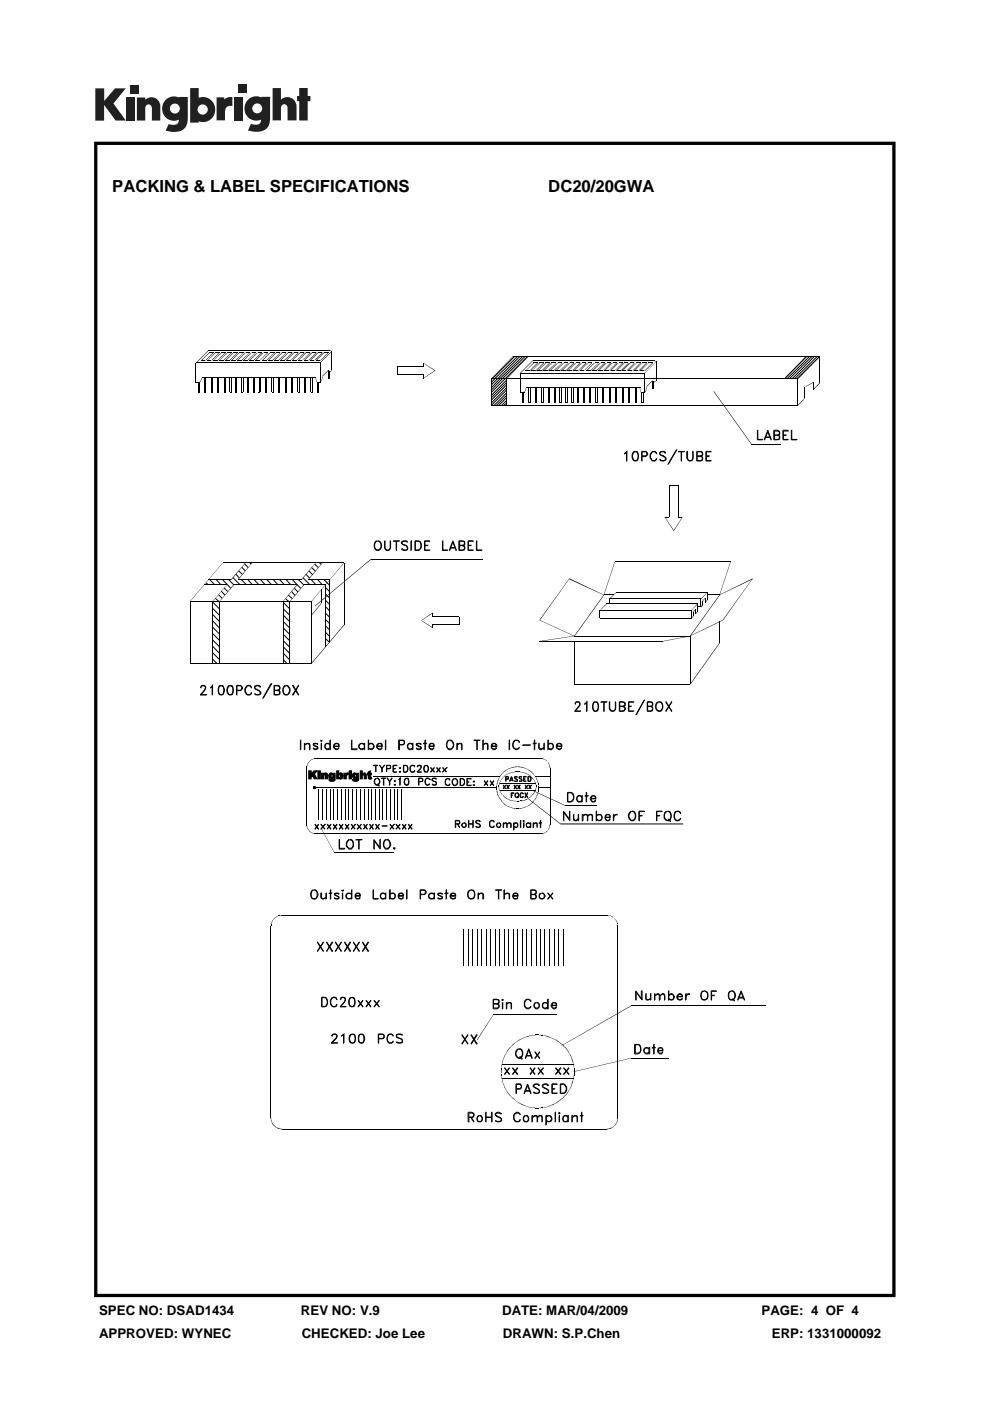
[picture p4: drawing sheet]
<svg xmlns="http://www.w3.org/2000/svg" width="210mm" height="297mm" viewBox="0 0 210 297" stroke-linecap="round" stroke-linejoin="round" font-family="sans-serif">
<defs><g id="words">
<g font-size="3.5">
<text x="23.8" y="40.6">PACKING &amp; LABEL SPECIFICATIONS</text>
<text x="116.3" y="40.6">DC20/20GWA</text>
</g>
<g font-size="2.8">
<text x="21" y="278.7">SPEC NO: DSAD1434</text>
<text x="63.8" y="278.7">REV NO: V.9</text>
<text x="106.5" y="278.7">DATE: MAR/04/2009</text>
<text x="161.5" y="278.7">PAGE: 4 OF 4</text>
<text x="21" y="283.6">APPROVED: WYNEC</text>
<text x="64" y="283.6">CHECKED: Joe Lee</text>
<text x="106.7" y="283.6">DRAWN: S.P.Chen</text>
<text x="163.7" y="283.6">ERP: 1331000092</text>
</g>
</g></defs>
<g fill="#231f20">
<path d="M20.2 18.7h1.9v2.7l2.3-2.7h2.3l-2.6 3.2 2.6 3.7h-2.2l-2.4-3.3v3.3h-1.9z"/>
<path d="M26.7 20.7h1.8v4.9h-1.8z"/>
<path d="M49.6 20.7h1.8v4.9h-1.8z"/>
<path d="M27.6 18h1.8v1.8h-1.8z"/>
<path d="M50.6 17.9h1.8v1.8h-1.8z"/>
<path d="M29 20.7h1.8v.4a1.9 1.9 0 0 1 2.2-.3 1.9 1.9 0 0 1 1 2v2.8h-1.8v-2.7a.7 .7 0 0 0-.7-.8 .7 .7 0 0 0-.7 .8v2.7h-1.8z"/>
<path d="M45.9 20.6h1.7v.5a2.02 2.02 0 0 1 1.7-.5v1.9h-.2a1.12 1.12 0 0 0-1.4 1.3v1.7h-1.8z"/>
<path d="M57.8 18.7h1.8v2.4a1.98 1.98 0 0 1 2.2-.3 1.98 1.98 0 0 1 1.1 2v2.7h-1.9v-2.6a.7 .7 0 0 0-.7-.8 .7 .7 0 0 0-.7 .8v2.6h-1.8z"/>
<path d="M63.5 18.7h1.8v1.6h.5v1.1h-.5v4.1h-1.8v-4.1h-.5v-1.1h.5z"/>
<path d="M40.3 18.7v7.3h1.8v-.3a2.63 2.63 0 0 0 3.5-2.5 2.63 2.63 0 0 0-3.5-2.5v-2zM41.9 23.2a1.1 1.1 0 0 1 2.2 0 1.1 1.1 0 0 1-2.2 0z"/>
<path d="M35.3 21a2.56 2.56 0 0 0-.6 3.3 2.56 2.56 0 0 0 3.2 1.1 1.09 1.09 0 0 1-1.5 1.1l-.6-.2-.7 1.4a5.3 5.3 0 0 0 3.8-.2 2.69 2.69 0 0 0 .9-2.4v-4.5h-1.8v.1l-.8-.2a2.44 2.44 0 0 0-1.9 .5zM36 23a1.06 1.06 0 0 1 2.1 0 1.06 1.06 0 0 1-2.1 0z"/>
<path d="M52.8 21a2.56 2.56 0 0 0-.6 3.3 2.56 2.56 0 0 0 3.2 1 1.09 1.09 0 0 1-1.5 1.1l-.7-.1-.6 1.4a5.3 5.3 0 0 0 3.7-.3 2.69 2.69 0 0 0 1-2.3v-4.6h-1.8v.2l-.9-.3a2.44 2.44 0 0 0-1.8 .6zM53.5 23a1.06 1.06 0 0 1 2.1 0 1.06 1.06 0 0 1-2.1 0z"/>
</g>
<g fill="#000">
<path d="M42.7 76.4l.9 .1zM44 76.4l.8 .1zM41.5 76.9l2.7-2.7 .1 .1-2.7 2.7zM42.6 76.4l1.8-1.7 .1 .1-1.8 1.7zM44.4 74.7l.9 .1zM45.3 76.4l.9 .1zM43.6 76.4l1.7-1.7v.1l-1.7 1.7zM44 76.4l1.7-1.7 .1 .1zM45.7 74.7l.9 .1zM46.5 74.7l.1 .1-1.7 1.7-.1-.1zM46.5 76.4l1 .1zM46.9 74.7l.1 .1-1.7 1.7z"/>
<path d="M46.9 74.7l1 .1zM47.8 74.7l.1 .1-1.7 1.7-.1-.1zM47.8 76.4l.9 .1zM48.2 74.7l.9 .1zM46.5 76.4l1.7-1.7 .1 .1zM47.4 76.4l1.7-1.7v.1l-1.6 1.7zM49.1 76.4l.9 .1zM49.5 74.7l.1 .1-1.7 1.7-.1-.1zM49.5 74.7l.9 .1zM50.3 74.7l.1 .1-1.7 1.7-.1-.1zM50.3 76.4l1 .1zM49.1 76.4l1.7-1.7v.1l-1.7 1.7z"/>
<path d="M50.8 74.7l.9 .1zM51.6 76.4l.9 .1zM49.9 76.4l1.8-1.7-1.7 1.8zM52 74.7l.1 .1-1.7 1.7-.1-.1zM52.1 74.7l.9 .1zM52.9 76.4l.9 .1zM51.2 76.4l1.8-1.7-1.7 1.8zM53.3 74.7l.1 .1-1.7 1.7-.1-.1zM53.4 74.7l.8 .1zM54.1 76.4l1 .1zM52.4 76.4l1.8-1.7-1.7 1.8zM52.9 76.4l1.7-1.7 .1 .1-1.7 1.7z"/>
<path d="M54.7 74.7l.8 .1zM55.1 76.9l.8 .1zM53.7 76.4l1.8-1.7 .1 .1-1.8 1.7zM55.6 76.4l.9 .1zM55.8 74.2l1.4 .1zM54.1 76.4l1.7-1.7 .1 .1-1.7 1.7zM55.9 74.7l.9 .1zM55.1 76.4l1.7-1.7 .1 .1zM56.9 76.4l.9 .1zM55.6 76.4l1.7-1.7 .1 .1-1.7 1.7zM57.3 74.7l.9 .1zM58.1 76.4l1 .1z"/>
<path d="M56.4 76.4l1.8-1.7-1.7 1.8zM56.9 76.4l1.6-1.7 .1 .1-1.7 1.7zM58.6 74.7l.9 .1zM59.4 76.4l.9 .1zM57.7 76.4l1.8-1.7-1.7 1.8zM59.8 74.7l.1 .1-1.7 1.7-.1-.1zM59.9 74.7l.8 .1zM60.7 76.4l.9 .1zM59 76.4l1.7-1.7-1.6 1.8zM59.4 76.4l1.7-1.7 .1 .1-1.7 1.7zM61.2 74.7l.8 .1zM61.9 76.4l1 .1z"/>
<path d="M60.2 76.4l1.8-1.7 .1 .1-1.8 1.7zM60.7 76.4l1.7-1.7v.1l-1.7 1.7zM62.4 74.7l.9 .1zM61.6 76.4l1.7-1.7 .1 .1zM63.3 76.4l.8 .1zM61.9 76.4l1.7-1.7 .1 .1-1.7 1.7zM63.7 74.7l.9 .1zM62.9 76.4l1.7-1.7v.1zM64.6 76.4l.8 .1zM64.9 74.7l.1 .1-1.7 1.7-.1-.1zM65 74.7l.8 .1zM65.8 76.4l.9 .1z"/>
<path d="M64.1 76.4l1.7-1.7 .1 .1zM64.5 76.4l1.7-1.7v.1l-1.6 1.7zM66.2 74.7l.9 .1zM65.4 76.4l1.7-1.7 .1 .1-1.7 1.7zM67.1 76.4l.8 .1zM65.7 76.4l1.7-1.7 .1 .1-1.7 1.7zM67.5 74.7l.9 .1zM68.4 79.8l-.2 .9zM66.7 76.4l1.7-1.7 .1 .1-1.7 1.7zM67 76.4l1.7-1.7 .1 .1-1.7 1.7zM68.8 74.7l.9 .1zM69.6 78.5l.5 .4-.5-.3z"/>
<path d="M68.4 79.7l1.2-1.2v.1l-1.1 1.2zM67.9 76.4l1.7-1.7 .1 .1-1.7 1.7zM70.1 74.2l.3 .3-.4-.2zM67.9 76.9l2.4-2.4h.1l-2.5 2.5zM70.1 78.8l.2-.3 .1 .1-.3 .3zM84.2 77.8h.2v1.7h-.2zM89.8 77h.2v.8h-.2zM89.9 77l2.4 1.5-.1 .1zM108.8 75.5l.1 .1-4.6 4.8-.1-.1zM111.5 78.6l.9 .1zM112.1 75.5v.1l-4.6 4.8-.1-.1zM112.7 78.6l1 .1z"/>
<path d="M110.3 79.1l2.7-2.7 .1 .1-2.7 2.7zM111.5 78.6l1.7-1.7v.1zM113.2 76.9l.9 .1zM112.3 78.6l1.7-1.7 .1 .1-1.7 1.7zM114 78.6l.9 .1zM112.7 78.6l1.7-1.7 .1 .1zM114.4 76.9l1 .1zM113.6 78.6l1.7-1.7 .1 .1-1.7 1.7zM115.3 78.6l.9 .1zM114 78.6l1.7-1.7 .1 .1-1.7 1.7zM115.7 76.9l.9 .1zM114.8 78.6l1.7-1.7 .1 .1-1.7 1.7z"/>
<path d="M116.5 78.6l1 .1zM115.3 78.6l1.7-1.7v.1l-1.6 1.7zM117 76.9l.9 .1zM117.8 78.6l.9 .1zM116.1 78.6l1.8-1.7-1.7 1.8zM116.5 78.6l1.7-1.7 .1 .1-1.7 1.7zM118.3 76.9l.9 .1zM119.1 78.6l.9 .1zM117.4 78.6l1.8-1.7-1.7 1.8zM117.8 78.6l1.7-1.7 .1 .1-1.7 1.7zM119.6 76.9l.8 .1zM120.3 78.6l1 .1z"/>
<path d="M118.7 78.6l1.7-1.7-1.7 1.8zM119.1 78.6l1.7-1.7 .1 .1-1.7 1.7zM120.9 76.9l.8 .1zM121.6 78.6l1 .1zM119.9 78.6l1.8-1.7 .1 .1-1.8 1.7zM120.3 78.6l1.7-1.7 .1 .1-1.7 1.7zM122.1 76.9l.9 .1zM121.3 78.6l1.7-1.7 .1 .1zM123 78.6l.8 .1zM121.6 78.6l1.7-1.7 .1 .1-1.7 1.7zM123.4 76.9l.8 .1zM123.8 79.1l.9 .1z"/>
<path d="M122.6 78.6l1.6-1.7 .1 .1zM124.3 78.6l1 .1zM124.5 76.4l.6 .1zM122.9 78.6l1.7-1.7 .1 .1-1.7 1.7zM124.7 76.9l.8 .1zM125.1 76.4l.8 .1zM123.8 78.6l1.7-1.7 .1 .1zM125.6 78.6l.9 .1zM124.3 78.6l1.7-1.7 .1 .1-1.7 1.7zM126.1 76.9l.9 .1zM126.9 78.6l.9 .1zM125.2 78.6l1.8-1.7-1.7 1.8z"/>
<path d="M125.6 78.6l1.7-1.7 .1 .1-1.7 1.7zM127.4 76.9l.8 .1zM128.1 78.6l1 .1zM126.4 78.6l1.8-1.7 .1 .1-1.8 1.7zM126.9 78.6l1.7-1.7v.1l-1.6 1.7zM128.6 76.9l.9 .1zM127.8 78.6l1.7-1.7 .1 .1zM129.5 78.6l.8 .1zM128.1 78.6l1.7-1.7 .1 .1-1.7 1.7zM129.9 76.9l.9 .1zM129.1 78.6l1.7-1.7v.1zM130.8 78.6l.8 .1z"/>
<path d="M129.4 78.6l1.7-1.7 .1 .1-1.7 1.7zM131.2 76.9l.8 .1zM132 78.6l.9 .1zM130.3 78.6l1.7-1.7 .1 .1zM130.7 78.6l1.7-1.7 .1 .1-1.7 1.7zM132.5 76.9l.8 .1zM131.6 78.6l1.7-1.7 .1 .1-1.7 1.7zM133.3 78.6l.8 .1zM131.9 78.6l1.7-1.7 .1 .1-1.7 1.7zM133.7 76.9l.9 .1zM132.9 78.6l1.7-1.7 .1 .1-1.7 1.7zM134.6 78.6l.8 .1z"/>
<path d="M135 76.9l.9 .1zM133.2 78.6l1.8-1.7-1.7 1.8zM134.1 78.6l1.7-1.7 .1 .1-1.7 1.7zM135.8 78.6l.9 .1zM136.3 76.9l.9 .1zM134.5 78.6l1.8-1.7-1.7 1.8zM135.4 78.6l1.7-1.7 .1 .1-1.7 1.7zM137.5 76.9l1 .1zM135.8 78.6l1.7-1.7-1.7 1.8zM136.7 78.6l1.7-1.7 .1 .1-1.7 1.7zM138.7 76.5l.1-.1 .3 .3zM136.7 79.1l2.5-2.4z"/>
<path d="M171 75.5l.1 .1-4.7 4.8-.1-.1zM173.9 75.5v.1l-4.6 4.8-.1-.1zM41.6 81l.9 .1zM42 83.2l.3 .1zM42.8 80l-.3 1.1zM43.4 83.2l.2 .1zM44.7 83.2l.4 .1zM46.2 83.2l.2 .1zM47.5 83.2l.3 .1zM48.8 83.2l.3 .1zM50 83.2l.2 .1zM51.3 83.2l.2 .1z"/>
<path d="M52.5 83.2l.3 .1zM53.8 83.2l.3 .1zM54.9 83.2l.3 .1zM56.3 83.2l.3 .1zM57.7 83.2l.3 .1zM59.1 83.2l.2 .1zM60.4 83.2l.3 .1zM61.8 83.2l.3 .1zM63.2 83.2l.3 .1zM64.6 83.2l.2 .1zM66 83.2l.2 .1zM66.9 80l.2 1.1z"/>
<path d="M67.2 81l.7 .1zM67.4 83.2l.2 .1zM67.9 81l.4-.3-.4 .4zM69.6 78.6v1.5zM69.6 80.1l.3 .1zM69.8 78.7h.2v1.4h-.2zM89.8 79.5h.2v.7h-.2zM89.9 80.1l2.3-1.6 .1 .1zM110.4 83.2l.9 .1zM110.8 85.4l.2 .1zM111.5 82.2l-.2 1.1zM112.1 85.3h.3v.2h-.3z"/>
<path d="M113.5 85.3h.3v.2h-.3zM114.9 85.3h.3v.2h-.3zM116.3 85.3h.2v.2h-.2zM117.6 85.3h.2v.2h-.2zM118.7 85.3h.3v.2h-.3zM120 85.3h.3v.2h-.3zM121.3 85.3h.2v.2h-.2zM122.6 85.3h.2v.2h-.2zM123.7 85.4l.3 .1zM125 85.3h.3v.2h-.3zM126.4 85.3h.3v.2h-.3zM127.8 85.3h.3v.2h-.3z"/>
<path d="M129.2 85.3h.3v.2h-.3zM130.6 85.3h.2v.2h-.2zM131.9 85.3h.3v.2h-.3zM133.3 85.3h.3v.2h-.3zM134.7 85.3h.3v.2h-.3zM135.7 82.2l.2 1zM135.9 83.2l.8 .1zM136.1 85.3h.3v.2h-.3zM136.9 82.8l.1 .1-.3 .4zM137.1 82l-.2 .9zM138.4 80.7l.5 .4-.6-.3zM138.3 80.8h.2v1.5h-.2z"/>
<path d="M137.1 81.9l1.2-1.2 .1 .1-1.2 1.2zM138.4 82.2h.2v.2h-.2zM138.6 80.9l.1 1.4zM138.8 81l.3-.3-.2 .4zM151.3 83l.1-.1 8.1 11.3-.1 .1zM169.2 85.9l1.2-1.2 .1 .1-1.2 1.2zM170.4 84.7l.2-.1-.1 .2zM170.6 84.4v.1l-.1 .1zM170.6 82.2l.1 1.8zM170.6 84.4h.1l-.1 .1zM170.6 84l.1 .4zM170.6 82.2h.1z"/>
<path d="M170.6 82.2l.2-.1zM170.7 82.1l.2-.1zM170.8 82l.1-.1zM170.9 81.9l1.5-.8h.1zM172.4 81.1l.1 1.6zM172.4 82.6l1.5-1.5v.1l-1.4 1.5zM47.2 119.3l-6.9 8.2zM52 119.3l-2.9 3.7-.1-.1zM53.5 119.3l-3 3.7-.1-.1zM66.9 119.3l-2.9 3.7-.1-.1zM68.4 119.3l-3 3.7-.1-.1zM72.9 119.3l-6.9 8.2z"/>
<path d="M66.8 128.5l11.9-10 .1 .1-12 10zM140.9 109.6l2.1 2.9-.1 .1zM141 109.6l.9 .1zM143.9 109.6l.8 .1zM144.7 109.6l-1.7 3-.1-.1zM48.1 123.9l-3 3.6zM49.6 123.9l.1 .1-3.2 3.5zM63 123.9l.1 .1-3.1 3.5zM64.5 123.9l.1 .1-3.2 3.5zM68.1 127.9l.1 .1-2.1 2.5-.1-.1zM72.9 132.4l.1 .1-6.9 8.2h-.1zM91.7 130l.1 .8z"/>
<path d="M89.4 131.5l2.3-1.6 .1 .1zM91.7 132.4l.1 .7zM89.4 131.5l2.4 1.5-.1 .1zM97.3 130.8l.1 1.6zM114.4 131.4l7.4 3.5zM120.7 122.7l-6.2 8.8-.1-.1zM114.4 135.9l7.4-1.1zM127.2 129.4l.1 1.7zM128.1 126.1v.1l-6.2 8.7-.1-.1zM120.8 122.6l7.3 3.6-7.4-3.4zM130.3 119.2l-2.2 6.9zM127.2 129.4l1.4-1.4h.1z"/>
<path d="M129.2 127l.1 1zM129.2 126.9l1.6-1.3-1.5 1.4zM140.6 135.9l5.7-1.1zM146.3 134.8l7-3.4 .1 .1zM146.6 129.4l.1 1.7zM146.6 131l.3-.3 .1 .1-.3 .3zM147 129.8l.1 .7zM147 129.7l.1 .1zM146.9 130.7h.2zM147 129.7h.2zM147 130.5l.1 .2zM147.5 129.1l.1 1z"/>
<path d="M147.1 129.6l.4-.5 .1 .1-.4 .5zM147.9 129.6l.1 .1-.4 .5-.1-.1zM147.9 128l.1 1.7zM147.9 128h.1l-1.4 1.4zM148 128.6l.6 .1zM148.6 127l.1 1.7zM148.6 128.6l.4-.3 .1 .1-.4 .3zM149.1 127.5v.6zM149 128.2h.1v.2zM149.1 127.3v.2zM149.1 128.1v.1h-.1zM149.1 127.3h.1z"/>
<path d="M149.6 126.8l-.4 .5-.1-.1zM149.6 126.8v.9zM148.6 126.9l1.5-1.3-1.4 1.4zM150 125.6l.1 1.7zM150 127.2l.1 .1-.5 .4zM152.6 126.1l.1 .1-6.3 8.7-.1-.1zM152.6 136.3h.1l-6.3 8.8h-.1zM152.6 126.1l7-3.5v.2zM154.9 119.2l-2.3 6.9zM159.5 122.7l-6.1 8.8-.1-.1zM65 162.6h.1v.2h-.1zM65 174.8h.1v.2h-.1z"/>
<path d="M65 175h.1v.3zM65.1 162.3v.3h-.1zM65.1 175.2l.1 .3-.1-.2zM65.1 162.2v.2zM65.1 175.5l.2 .1-.1 .1zM65.2 161.9l.1 .1-.2 .2zM65.3 175.6v.3zM65.3 161.7v.3zM65.4 175.8l.2 .2-.3-.1zM65.3 161.7l.3-.1-.2 .2zM65.5 176l.2 .1-.1 .1zM65.6 161.4l-.1 .2z"/>
<path d="M65.7 176.1l.1 .2-.1 .1-.1-.2zM65.6 161.4l.1-.2 .1 .1zM65.8 176.3l.2 .3-.3-.2zM65.7 161.2l.3-.1-.2 .2zM66 176.5l.2 .1zM66 161.1h.2zM66.2 176.6l.2 .1-.2-.1zM66.2 161l.2-.1-.2 .2zM66.4 166.9l.1 .3zM66.4 176.6l.2 .2zM66.5 166.8l.3 .1zM66.5 167.2h.3z"/>
<path d="M66.6 160.8l.5 .1zM66.4 160.9l.2-.1zM66.6 176.7l.5 .1zM66.8 166.9h.1v.3h-.1zM68.1 175.7l2.9 5.1zM105.3 166.7l.1 .6zM105.3 167.3l.1 .4zM105.4 166.1h.1l-.1 .3zM105.4 166.4l-.1 .3zM105.4 167.7l.1 .2h-.1zM105.4 167.9h.1v.4zM105.4 165.7l.1 .4h-.1z"/>
<path d="M105.4 168.3l.3 .2-.2 .1zM105.5 165.5h.2l-.2 .3zM105.5 168.6l.2-.1 .1 .4zM105.7 165.1v.4h-.2zM105.7 168.9l.3 .2-.1 .1zM105.8 166.5l.1 .4zM105.8 166.9v.3zM105.9 167.1l.1 .2-.2-.1zM105.9 164.9l-.1 .3zM106 169.1v.3zM105.9 166l.1 .1v.1zM105.9 166.2l-.1 .3z"/>
<path d="M105.9 167.3l.1 .2v.1zM106 165.8l-.1 .3zM106 167.5l.1 .3zM106 164.6l-.1 .3zM106.1 169.4l.1 .3zM106 167.8l.3 .3zM106.1 165.6l-.1 .2zM106.2 164.3l.1 .1-.3 .2zM106.3 169.6l.1 .4zM106.3 165.3l-.2 .3zM106.2 168.1l.3 .2-.1 .1zM106.4 164l-.1 .4z"/>
<path d="M106.5 169.9l.1 .3-.2-.2zM106.5 165v.1l-.2 .2zM106.5 168.3l.1 .3-.2-.2zM106.5 165l.2-.2-.2 .3zM106.4 164l.2-.1-.1 .2zM106.6 170.1l.3 .2-.1 .1zM106.6 168.6l.3 .2-.1 .1zM106.9 164.6l.1 .1-.3 .2zM106.8 163.6l.1 .1-.3 .2zM106.9 170.3l.2 .2v.1l-.3-.2zM106.9 168.8l.2 .2v.1l-.3-.2zM106.9 164.6l.2-.2-.1 .3z"/>
<path d="M106.8 163.6l.3-.1zM107.1 170.5l.3 .2-.1 .1-.2-.2zM107.1 169l.3 .2-.1 .1-.2-.2zM107.1 164.4l.3-.2zM107.1 163.4l.3-.1zM107.4 170.7l.3 .3-.4-.2zM107.4 169.2l.3 .2h-.1l-.3-.1zM107.4 164.2l.3-.1zM107.7 169.4l.2 .1-.3-.1zM107.3 163.3l.4-.2-.3 .2zM107.7 170.9l.3 .1zM107.7 164.1l.2-.2z"/>
<path d="M107.7 163.1l.3-.1zM108 171l.2 .2-.3-.1zM107.9 163.9h.3zM107.9 169.4l.3 .2v.1zM107.9 162.9l.3-.1zM108.2 171.1l.4 .1zM108.2 162.8h.4zM108.6 171.2l.2 .2-.3-.1zM108.2 163.9h.4zM108.2 169.7h.4zM108.5 162.7l.3-.1v.2zM108.8 171.3h.4v.2z"/>
<path d="M108.5 163.8h.4zM108.5 169.8h.4zM108.8 162.6l.4 .1-.4 .1zM109.2 171.3l.2 .2h-.2zM109.3 163.6l1 .1zM108.8 163.7l.5-.1zM108.8 169.9l.5-.1zM109.2 162.6l.2-.1v.2zM109.4 171.4l.4 .1zM109.6 169.9l.3 .1zM109.3 169.8l.3 .2zM109.4 162.5l.4 .1-.4 .1z"/>
<path d="M109.8 162.5h.3v.2zM109.8 171.4l.3 .1zM110.1 162.5l.3 .1-.3 .1zM110.3 169.8l.3 .1zM109.9 169.9l.4-.1zM110.4 162.6h.3v.2l-.3-.1zM110.1 171.4l.3-.1v.2zM110.3 163.6l.3 .2zM110.7 162.6l.3 .2h-.3zM110.4 171.3l.3 .1-.3 .1zM110.6 169.8h.4zM111 162.7l.4 .1-.1 .1z"/>
<path d="M110.7 171.3l.3-.1zM110.6 163.7l.4 .1zM111.4 162.8l.2 .2-.3-.1zM111 171.2h.4zM111 169.7h.4zM111 163.9h.4zM111.3 169.6l.2-.2 .1 .2zM111.4 163.9h.2h-.3zM111.6 162.9l.3 .3zM111.3 171.1l.3-.1-.2 .2zM111.6 163.9l.3 .3-.4-.2zM111.9 163.1l.3 .2h-.1z"/>
<path d="M111.6 171l.3-.1zM111.5 169.4h.4l-.3 .2zM112.1 169.3l6.9 5.4-.1 .1-6.9-5.4zM111.9 164.1l.2 .1v.1zM112.2 163.3l.3 .1-.1 .1-.3-.2zM111.9 170.9l.3-.1zM111.9 169.4l.2-.2zM112.1 169.2l.2-.2 .1 .1zM112.1 164.2l.3 .2-.3-.1zM112.5 163.4l.2 .2-.1 .1-.2-.2zM112.1 170.7l.4-.1zM112.3 169l.3-.1z"/>
<path d="M112.4 164.4l.2 .2v.1l-.3-.2zM112.7 163.6l.3 .3h-.1l-.3-.2zM112.4 170.5l.2-.2 .1 .1-.2 .2zM112.6 168.9l.2-.2-.2 .2zM112.9 167.5l6.9 3.2v.1l-7-3.2zM112.6 164.7v-.1l.2 .2-.1 .1zM113 163.9l.2 .1-.1 .1-.2-.2zM112.6 170.3l.4-.1zM112.7 168.7l.3-.3 .1 .1zM112.8 164.8l.3 .2-.1 .1-.3-.2zM113.2 164l.1 .4-.2-.3zM113.1 169.9l-.1 .3z"/>
<path d="M113.2 168.2l-.1 .3zM113 165.1l.1-.1 .1 .3zM113.3 164.3l.3 .3zM113.1 169.9l.2-.3-.1 .4zM113.3 167.9l-.1 .4zM113.2 165.3l.2 .3zM113.4 167.7v.3zM113.3 165.6l.2 .2zM113.5 164.6l.2 .3zM113.5 169.4h.1l-.3 .3zM113.5 167.4l.2 .1-.2 .3zM113.6 166l.1 .2-.2-.1z"/>
<path d="M113.6 166.2l.1 .3zM113.6 167.3v.3zM113.4 165.8l.3 .3h-.2zM113.7 164.9v.3zM113.7 169.1l-.1 .3zM113.7 166.5v.4zM113.7 166.9v.3zM113.7 167.1v.1l-.1 .1zM113.8 165.1l.2 .4-.3-.3zM113.7 168.9v.3zM113.9 165.5l.1 .3zM113.9 168.5l.1 .1-.3 .3z"/>
<path d="M114.1 165.7l.1 .4zM114 168.3v.3zM114.1 166.1l.1 .3zM114.1 166.4l.2 .3zM114.1 167.7l.1 .2zM114.1 167.9l-.1 .4zM114.2 166.7l.1 .6zM114.2 167.3l-.1 .4zM114.7 176.7l.4 .1zM114.7 160.8l.4 .1zM115.1 176.7h.3zM115.3 176.6h.2l-.1 .1z"/>
<path d="M115.1 160.8l.3 .1-.1 .1zM115.5 176.6l.2-.1zM115.3 161l.1-.1 .1 .2zM115.9 176.3v.1l-.2 .2zM115.5 161l.2 .1zM116 176.1l.1 .1-.2 .2v-.1zM115.7 161.1l.2 .1v.1zM116 176.1l.2-.1-.1 .2zM115.9 161.3v-.1l.2 .2zM116.3 175.8l.1 .1-.2 .1zM116 161.4l.3 .2zM116.4 175.6v.3z"/>
<path d="M116.2 161.6l.2 .1-.1 .1zM116.5 175.5v.2zM116.3 161.8l.1-.1v.3zM116.5 175.2l.1 .1-.1 .2zM116.5 161.9v.3l-.1-.2zM116.5 175h.2l-.1 .3zM116.5 162.2l.1 .1-.1 .1zM116.6 174.8l.1 .2h-.2zM116.5 162.6h.2v.2zM116.6 162.3l.1 .3h-.2zM57.4 195.9l.1 .3zM57.4 196.2l.1 .3h-.1z"/>
<path d="M57.5 195.8l-.1 .1zM57.6 195.5l-.1 .3zM57.7 195.3l.1 .1-.2 .1zM57.8 195.1v.3zM57.8 195.1l.2-.2zM58.1 194.7l.1 .1-.2 .1zM58.1 194.7l.3-.1-.2 .2zM58.3 194.6l.2-.2v.1zM58.5 194.4l.2-.1-.2 .2zM58.7 194.3h.3zM59.1 194.1l.3 .1zM58.9 194.2l.2-.1-.1 .2z"/>
<path d="M59.6 194l.2 .1zM59.4 194.1l.2-.1zM128.6 194l.3 .1zM128.9 194l.3 .1-.1 .1zM129.1 194.2l.2-.1zM129.3 194.1l.3 .2zM129.6 194.2l.2 .1h-.1zM129.7 194.3h.1l.2 .1-.1 .1zM129.9 194.5l.4 .1zM130.2 194.6l.1 .2zM130.3 194.7l.2 .2zM130.4 194.9l.3 .2z"/>
<path d="M130.6 195.1l.2 .2-.1 .1zM130.9 195.8l.1 .1zM130.7 195.4l.1-.1 .1 .2zM131 196.2l.1 .3zM130.8 195.5l.2 .3zM130.9 195.9l.2 .3zM110.8 220.2l.4-.1zM111.1 220l.4-.2-.3 .3zM111.5 219.8l.5-.2v.2zM112 219.6h.4l-.4 .2zM112.4 219.6h.4zM112.7 219.5l.5 .1z"/>
<path d="M113.6 219.4l.8 .1zM113.2 219.5l.4-.1zM114.8 219.5l.5 .1zM114.4 219.4l.4 .2zM115.3 219.5l.4 .1zM115.7 219.6h.4v.2zM116.1 219.6l.4 .2h-.4zM116.5 219.9v-.1l.4 .3zM57.4 237h.1v.3zM57.4 237.3v.2zM57.5 237.4l.1 .3-.2-.2zM57.5 237.7l.2 .2h-.1z"/>
<path d="M57.7 237.9l.1 .2-.2-.2zM57.7 238.1l.2 .2-.1 .1zM57.9 238.3l.1 .1v.1l-.2-.1zM58 238.4l.2 .2-.1 .1-.1-.2zM58.2 238.6l.2 .2-.1 .1-.2-.2zM58.4 238.8l.1 .2-.2-.1zM58.5 239l.2 .1-.2-.1zM58.7 239l.3 .1-.1 .2zM59 239.1l.1 .3-.2-.1zM59.1 239.2l.3 .2h-.3zM59.4 239.3h.2v.2zM59.6 239.3l.2 .2h-.2z"/>
<path d="M104.7 215l-3.5 5.6-.1-.1zM106.2 227.2h.2v.4zM106.3 226.3l.1 .5zM106.3 226.8l.1 .4h-.2zM106.3 227.6l.1 .4zM106.3 228l.2 .5zM106.4 225.9l-.1 .4zM106.4 228.5l.1 .4zM106.5 225.5l-.1 .4zM106.5 228.9v.4zM106.5 225.1v.4zM106.6 229.2l.1 .4z"/>
<path d="M106.6 224.7v.5zM106.6 229.6l.3 .5zM106.8 224.3l-.2 .4zM106.8 230.1l.3 .3-.1 .1zM107 223.9l.1 .1-.3 .3zM107.1 230.4l.1 .4-.2-.3zM107.1 223.5v.5zM107.1 230.8l.4 .4zM107.4 223.2l-.3 .3zM107.4 231.2l.3 .3-.1 .1zM107.6 222.8l.1 .1-.3 .3zM107.7 231.5l.2 .3-.1 .1-.2-.3z"/>
<path d="M107.8 222.4l.1 .1-.2 .4-.1-.1zM107.9 231.8l.3 .4-.1 .1-.3-.4zM108.1 222.1l.1 .1-.3 .3-.1-.1zM108.2 232.2l.2 .3-.3-.2zM108.1 222.1l.3-.2-.2 .3zM108.4 232.4l.4 .4-.1 .1zM108.7 221.5l.1 .1-.4 .3zM108.8 232.8l.3 .2-.1 .1-.3-.2zM108.7 221.5l.3-.2h.1l-.3 .3zM109.1 233l.2 .4-.3-.3zM109 221.3l.3-.3-.2 .3zM109.3 233.3l.4 .3z"/>
<path d="M109.3 221l.4-.3zM109.7 233.5l.4 .3-.1 .1zM109.7 220.7l.3-.2 .1 .1zM110.1 233.8l.3 .2-.4-.1zM110 220.5l.4-.1zM110.4 234l.4 .1v.2l-.4-.3zM110.4 220.3l.4-.1-.4 .2zM110.8 234.1l.4 .2h-.4zM111.2 234.3l.3 .2-.4-.1zM111.5 234.5l.5 .2zM112 234.6l.4 .2zM112.4 234.7l.4 .1z"/>
<path d="M112.8 234.8h.4l-.5 .1zM113.2 234.8l.4 .2-.4-.1zM113.6 234.9l.8 .1zM114.4 234.9l.4-.1zM114.8 234.8l.5 .1zM115.3 234.8l.4-.1zM115.7 234.7l.4-.1zM116.1 234.6l.4-.1zM116.5 234.5l.4-.2-.4 .2zM116.9 234.3l.4-.2v.2zM116.9 220l.4 .2zM117.3 234.1l.3-.1-.3 .3z"/>
<path d="M117.3 220.2l.3 .2zM117.6 234l.5-.1zM117.6 220.3l.5 .2-.1 .1zM118 233.8l.3-.3 .1 .1-.3 .3zM118 220.6l.1-.1 .3 .2-.1 .1zM118.3 233.5l.4-.2v.1l-.3 .2zM118.3 220.8l.1-.1 .3 .3v.1zM118.7 233.3l.3-.3 .1 .1-.4 .3zM118.7 221.1v-.1l.4 .3h-.1zM119 233l.3-.2 .1 .1-.3 .2zM119.1 221.7l14.7-8.5 .1 .1zM119 221.3h.1l.3 .2-.1 .1z"/>
<path d="M119.6 232.4l.1 .1-.3 .4-.1-.1zM119.3 221.6l.1-.1 .3 .4h-.1zM119.6 232.4l.3-.2 .1 .1-.3 .2zM119.6 221.9h.1l.3 .2-.1 .1zM120.2 231.8l.1 .1-.3 .4-.1-.1zM119.9 222.2l.1-.1 .3 .3-.1 .1zM120.4 231.5l.1 .1-.2 .3-.1-.1zM120.2 222.5l.1-.1 .2 .4-.1 .1zM120.6 231.2l-.1 .4zM120.5 222.8l.2 .4-.3-.3zM120.9 230.8l-.3 .4zM120.6 223.2l.3 .3z"/>
<path d="M121 230.4l.1 .1-.2 .3zM120.9 223.5l.2 .4-.1 .1zM121.2 230.1l-.1 .4zM121.1 223.9l.2 .4-.3-.3zM121.3 229.6h.2l-.3 .5zM121.2 224.3l.3 .4h-.2zM121.5 229.2v.4h-.2zM121.3 224.7h.2v.5zM121.5 228.9v.4zM121.5 225.1l.1 .4zM121.6 228.5l-.1 .4zM121.6 227.2l12.3-2.9z"/>
<path d="M121.7 226.3l.1 .9zM121.5 225.5l.2 .4zM121.7 228l-.1 .5zM121.7 227.2l.1 .8zM121.6 225.9l.2 .4zM128.6 239.4l.3-.1v.2zM128.9 239.3l.3 .1-.3 .1zM129.1 239.3l.2-.1v.2zM129.3 239.2l.3-.1v.2l-.3 .1zM129.6 239.1h.2l-.2 .2zM129.7 239h.3zM129.9 239l.3-.2-.2 .2z"/>
<path d="M130.3 238.6l-.1 .3zM130.4 238.4l.1 .1-.2 .2zM130.6 238.3l.1 .1-.2 .1-.1-.1zM130.7 238.1v.3zM130.8 237.9h.1l-.2 .2zM130.9 237.7v.2zM130.9 237.4l.1 .3zM131 237.3v.2zM131 237l.1 .3z"/>
<path d="M20 30v245h169.9v-245zM20.7 30.7h168.6v243.6h-168.6z"/>
</g>
<g fill="none" stroke="#000" stroke-width=".21">
<path d="M41.6 76.9v4.2M41.6 77h26.3M44.2 74.2h12.9M57.2 74.2h12.9M67.9 76.9v4.2M70.4 74.5v4M84.3 79.4h5.6M84.3 77.8h5.6M108.9 75.5h65M109.2 75.6l-4.9 4.9M109.8 75.6l-5.5 5.5M110.3 75.6l-6 6"/>
<path d="M110.3 79.1v4.1M110.4 79.2h26.3M110.9 75.6l-6.6 6.6M111.4 75.6l-7.1 7.1M111.9 75.6l-7.6 7.6M113 76.4h12.9M125.9 76.4h12.9M136.7 79.1v4.1M139.1 76.7v4M171.1 75.6l-4.5 4.5M171.7 75.6l-4.8 4.7M172.2 75.6l-4.8 4.7"/>
<path d="M172.8 75.6l-4.8 4.7M173.3 75.6l-4.8 4.7M173.9 75.6l-4.9 4.7M173.9 75.6v5.5M42 81.1v2.1M42.3 81.1v2.1M42.9 80.1h24.1M43.4 80v3.2M43.7 80v3.2M44.8 80v3.2M45 80v3.2M46.1 80v3.2"/>
<path d="M46.4 80v3.2M47.5 80v3.2M47.8 80v3.2M48.8 80v3.2M49 80v3.2M50 80v3.2M50.2 80v3.2M51.2 80v3.2M51.6 80v3.2M52.5 80v3.2M52.8 80v3.2M53.8 80v3.2"/>
<path d="M54 80v3.2M54.9 80v3.2M55.2 80v3.2M56.3 80v3.2M56.6 80v3.2M57.7 80v3.2M57.9 80v3.2M59.1 80v3.2M59.3 80v3.2M60.5 80v3.2M60.7 80v3.2M61.8 80v3.2"/>
<path d="M62.1 80v3.2M63.2 80v3.2M63.5 80v3.2M64.6 80v3.2M64.9 80v3.2M66 80v3.2M66.2 80v3.2M67.3 81.1v2.1M67.6 81.1v2.1M67.7 81.1h.1M104.2 80.3v5.7M104.3 80.3h65"/>
<path d="M107.4 80.3v5.7M107.5 82.7l-3.2 3.2h65M107.5 84.9l-1.1 1.1M107.5 82.2l-3.2 3.2M107.5 81.6l-3.2 3.2M107.5 81.1l-3.2 3.2M107.5 80.6l-3.2 3.2M107.5 83.3l-2.7 2.7M107.5 85.4l-.6 .6M107.5 83.8l-2.2 2.2M107.5 85.9l-.1 .1M107.5 84.3l-1.7 1.7"/>
<path d="M110.8 83.2v2.2M111.1 83.2v2.2M111.6 82.2h24.2M112.2 82.2v3.2M112.4 82.2v3.2M113.5 82.2v3.2M113.8 82.2v3.2M114.9 82.2v3.2M115.2 82.2v3.2M116.3 82.2v3.2M116.6 82.2v3.2M117.5 82.2v3.2"/>
<path d="M117.8 82.2v3.2M118.7 82.2v3.2M119 82.2v3.2M120 82.2v3.2M120.3 82.2v3.2M121.2 82.2v3.2M121.6 82.2v3.2M122.5 82.2v3.2M122.8 82.2v3.2M123.7 82.2v3.2M123.9 82.2v3.2M125 82.2v3.2"/>
<path d="M125.3 82.2v3.2M126.4 82.2v3.2M126.7 82.2v3.2M127.8 82.2v3.2M128.1 82.2v3.2M129.2 82.2v3.2M129.5 82.2v3.2M130.6 82.2v3.2M130.8 82.2v3.2M131.9 82.2v3.2M132.2 82.2v3.2M132.5 96.1l.5-.4v2l-.1-1.8z"/>
<path d="M133.3 82.2v3.2M133.6 82.2v3.2M134.4 97.6h.8M134.4 95.9h.8M134.5 95.8a1.42 1.42 0 0 0 0 1.9M134.7 95.7a1.16 1.16 0 0 0 0 2h.1a1.1 1.1 0 0 0 .5-1.6l-.1-.3-.5-.1M134.7 82.2v3.2M135 82.2v3.2M135.1 95.8a1.79 1.79 0 0 1 0 1.9M136.1 83.2v2.2M136.2 96.6h.7a.46 .46 0 0 0 .3-.4 .46 .46 0 0 0-.3-.4h-.7l-.1 1.9v-2l1 .1 .3 .6-.5 .4h-.7M136.4 83.2v2.2"/>
<path d="M136.4 83.2h.1M138.3 95.8l.6-.1 .4 .5-.4-.4a.73 .73 0 0 0-.9 .7v.5a.72 .72 0 0 0 1.1 .6l.2-.4-.4 .5a1.06 1.06 0 0 1-1-.7 1.06 1.06 0 0 1 .4-1.2zM140.1 95.8a.93 .93 0 0 1 1.2 .2h-.3l-.1-.1a.61 .61 0 0 0-.9 .3l.1 .2 .7 .2a.58 .58 0 0 1 .4 .5 .58 .58 0 0 1-.2 .6 .85 .85 0 0 1-1.1-.3l.3 .2a.74 .74 0 0 0 1-.3l-.1-.2-1.1-.7-.1-.4zM143.5 95.4l-1.8 3zM143.9 95.7l1.3 .1zM144.5 95.8v1.9l.1-1.9M145.7 95.7h.1v1.4l.2 .5a.61 .61 0 0 0 .9-.5l.1-1.4-.1 1.7a.68 .68 0 0 1-.9 .3l-.3-.6zM147.9 96.6h.6l.4 .2 .2 .5-.2 .4h-1.1v-2h.7l.5 .2 .1 .5-.6 .4M148.5 96.6l.5-.2-.1-.5-1-.1v1.9l1-.1v-.7l-1-.1M149.7 95.7h1.1l-1 .1v1.9h1h-1.1zM149.8 96.6h.6v.2h-.6M159.5 94.2h6.1"/>
<path d="M160.6 91.2l.1 2 1 .1h-1.1zM162.3 92.7h1.1M162.3 92.7h1M162.9 91.2l.7 2.1-.7-1.7-.8 1.7zM164.3 92.2l.9 .1 .2 .3-.1 .5-.4 .2h-.8v-2.1h.8l.5 .4-.1 .5-.4 .2M164.9 92.2l.3-.1v-.6l-.9-.1v1.8l.9-.1v-.7l-.9-.1M166.1 91.2h1.1v.2h-1v1.8l1 .1h-1.1zM166.2 92.2l.5 .1h-.5M167.8 91.2l.1 2 1.1 .1h-1.2zM169.2 80.3v5.7M47.3 119.3h25.6l.1 13.1M51.9 119.5l.7 .8"/>
<path d="M53 119.3l.3 .3M66.8 119.6l.7 .7M67.8 119.3l.3 .4M78.8 118.5h23.7M80 114.7a1.14 1.14 0 0 0 0 2 1.02 1.02 0 0 0 .9-1 1.02 1.02 0 0 0-.8-1M80.1 114.8a.99 .99 0 0 0-.6 1.4l.6 .4a.95 .95 0 0 0 .7-.9 .95 .95 0 0 0-.7-.9M81.6 114.7l.1 1.4a.55 .55 0 0 0 .5 .5 .55 .55 0 0 0 .6-.5v-1.4v1.4a.64 .64 0 0 1-.6 .6 .64 .64 0 0 1-.6-.6zM83.4 114.7l1.3 .1zM84 114.8v1.9l.1-1.9M85.1 114.9a.99 .99 0 0 1 1.4 0l-.4-.1h-.7l-.1 .4 .3 .2a.93 .93 0 0 1 .9 .7v.3a.79 .79 0 0 1-1.4 0h.3l.2 .2h.5l.3-.2v-.3a1.19 1.19 0 0 0-1-.7l-.3-.2zM87.2 114.7v2zM88 114.7h.7a1.08 1.08 0 0 1 .7 1 1.08 1.08 0 0 1-.7 1h-.7z"/>
<path d="M88.1 114.8h.6a1.01 1.01 0 0 1 .6 .9 1.01 1.01 0 0 1-.6 .9h-.6zM90 114.7h1.1l-1 .1v1.8l1 .1h-1.1zM90.1 115.6l.6 .1h-.6M93.9 114.7v1.9l1.1 .1h-1.1zM95.5 116.2h1.1M95.5 116.1h1M96.1 114.7l.7 2-.7-1.8-.8 1.8zM97.5 115.6h.6a.57 .57 0 0 1 .5 .7l-.2 .3-1.1 .1v-2h.8l.4 .1v.7l-.4 .2M98.1 115.6l.4-.3-.1-.5h-.9v1.8h.6l.4-.3-.1-.4-.9-.2M99.3 114.7h1.1l-1 .1v1.8l1 .1h-1.1zM99.4 115.6l.5 .1h-.5M101 114.7l.1 1.9 1.1 .1h-1.2z"/>
<path d="M130.4 119.1h24.6M141.9 102.9h2M141.9 102.9v6.7M143.8 102.9v6.7M40.3 127.5v13.2M40.3 127.6h25.7M43.4 123.9h4.7M43.7 123.6l.5 .4M44.2 122.9h4.8M44.5 122.9l1 1.1M45.1 139.7l1 1M45.1 138.4l1.4 1.4"/>
<path d="M45.1 137l1.4 1.5M45.1 135.7l1.4 1.4M45.1 134.3l1.4 1.4M45.1 133l1.4 1.4M45.1 131.6l1.4 1.5M45.1 130.2l1.4 1.6M45.1 129l1.4 1.4M45.1 127.6l1.4 1.5M45.1 127.5v13.2M45.7 126.9l.8 .8M45.8 122.9l1.1 1.1M46.4 126.1l.7 .8"/>
<path d="M46.6 127.5v13.2M46.9 125.3l.8 .9M47.2 122.9l1.8 1.8M47.5 124.7l.8 .7M48.5 122.9l1.1 1.1M49.4 122.5l1.5 1.5M49.6 123.9h13.4M50 121.7l.8 .8M50.4 122.9h13.6M50.6 121l.8 .8M51.2 122.9l1.1 1.1M51.3 120.3l.7 .7"/>
<path d="M52.5 122.9l1.1 1.1M53.9 122.9l1 1.1M55.2 122.9l1.1 1.1M56.6 122.9l1 1.1M58 122.9l1 1.1M59.3 122.9l1 1.1M60 127.5v13.2M60.1 139.8l.8 .9M60.1 138.5l1.4 1.5M60.1 134.5l1.4 1.4M60.1 133.1l1.4 1.5M60.1 131.8l1.4 1.4"/>
<path d="M60.1 130.4l1.4 1.5M60.1 129.1l1.4 1.4M60.1 137.1l1.4 1.5M60.1 135.8l1.4 1.5M60.1 127.7l1.4 1.4M60.6 126.9l.9 .9M60.7 122.9l1 1.1M61.2 126.2l.8 .7M61.5 127.5v13.2M61.8 125.4l.8 .9M62 122.9l1.8 1.8M62.4 124.7l.8 .8"/>
<path d="M63.3 122.9l1.2 1.2M64.3 122.5l1.4 1.5M64.6 123.9h4.4M64.9 121.8l.8 .7M65.4 122.9h4.5M65.5 121l.8 .9M66 122.9l1 1.1M66 127.5v13.2h-25.7M66.1 120.3l.8 .8M67.4 122.9l1 1.1M68.2 125v2.9M68.7 122.9l1.2 1.2"/>
<path d="M69 128.6l.9 .9M69 127.3l.9 .8M69 125.9l.9 .9M69 124.6l.9 .8M69 136.8l.2 .1M69 134.1l.9 .8M69 132.7l.9 .8M69 131.3l.9 .9M69 130l.9 .8M69.1 124v13.1M69.9 122.9v13.3l-.9-.8M91.7 132.4h5.7"/>
<path d="M91.7 130.7h5.7M114.4 136h26.2M121.8 134.9h24.5M121.8 136v9.1M127.3 129.4h19.3M127.3 131.1h19.3M128.1 126.1h2.1M128.6 128h19.4M129.3 127h19.3M130.7 125.6h19.4M146.4 134.9v10.2M150.1 126.1h2.5"/>
<path d="M152.6 131.9v4.4M42.5 147.3h1.3h-1.3l.8-.9 .3-.5-.3-.5h-.4l-.3 .4-.1-.1 .2-.3 .6-.1 .3 .6-.2 .5-.9 .9M44.7 145.7l.4-.4v2l-.1-1.7zM46.5 147.2h.8M46.5 145.6l.4-.2 .4 .2M46.6 145.4a1.79 1.79 0 0 0 0 1.9M46.9 145.3a1.1 1.1 0 0 0-.5 1.6 .64 .64 0 0 0 .9 .4 1.24 1.24 0 0 0-.3-2h-.1M47.2 145.4a1.79 1.79 0 0 1 0 1.9M48.5 147.2h.7M48.5 145.6l.2-.2 .5 .2M48.6 145.4a1.42 1.42 0 0 0 0 1.9M48.7 145.3a1.16 1.16 0 0 0 0 2h.2a1.1 1.1 0 0 0 .5-1.6l-.2-.3-.4-.1"/>
<path d="M49.2 145.4a1.79 1.79 0 0 1 0 1.9M50.3 146.3h.7a.53 .53 0 0 0 0-.9h-.7l-.1 1.9v-2h.8l.3 .3 .2 .3-.5 .5h-.7M52.4 145.4l.6-.1 .4 .5-.4-.4h-.5l-.1 .2a1.03 1.03 0 0 0 .1 1.7h.5l.4-.5a.74 .74 0 0 1-.8 .6 .74 .74 0 0 1-.7-.8 1.18 1.18 0 0 1 .5-1.2zM54.1 145.5a.89 .89 0 0 1 1.2 .2h-.2l-.3-.3h-.3l-.4 .3v.3l1.2 .8a.72 .72 0 0 1-.4 .6 .72 .72 0 0 1-.8-.1l-.1-.2 .5 .2 .6-.1 .1-.4-.2-.3-.9-.5zM57.4 145h.2l-1.8 3zM58.2 146.3l1 .1 .2 .3-.1 .5-.4 .1h-.8v-2h.8l.3 .1 .2 .3-.2 .6-.3 .1M58.9 146.3l.4-.3-.1-.4-.3-.2h-.7v1.9l1-.1v-.7l-1-.1M60.5 145.3a1.23 1.23 0 0 0 0 2 1.02 1.02 0 0 0 1-.9 1.02 1.02 0 0 0-.9-1.1M60.7 145.4a1.01 1.01 0 0 0-.7 .9 1.01 1.01 0 0 0 .7 1h.1a1.08 1.08 0 0 0 .3-1.7l-.3-.2M62 145.3h.2l1.2 2zM63.3 145.3l-1.1 2h-.2zM63.7 156.9l.1 2z"/>
<path d="M64.6 157.6v1.3zM64.6 157.9a.77 .77 0 0 1 1.1-.2v1.2v-1l-.2-.1-.3-.1zM66.5 157.9l.9 .6v.3l-.4 .1h-.2l-.4-.3 .2 .2M66.5 157.8h.9M66.5 158.7h.9M66.6 157.7v.3M67.3 157.7l.1 .1v-.1l-.5-.1-.5 .2a1.05 1.05 0 0 0 1 .6M67.3 158.4v.4M68.1 156.9v.3l.2-.1-.1-.2M68.1 157h.1M68.1 157.6l.1 1.3zM69 157.8a.6 .6 0 0 1 1 0l-.4-.1a.56 .56 0 0 0-.6 .5 .56 .56 0 0 0 .6 .6l.4-.2-.4 .3h-.3a.81 .81 0 0 1-.3-1.1z"/>
<path d="M70 156.9l.1 2zM70.8 158.2h1v-.3a.52 .52 0 0 0-.8-.1l-.2 .6 .3 .3a.52 .52 0 0 0 .7-.2l.1 .1a.64 .64 0 0 1-.9 .2 .64 .64 0 0 1 0-1 .64 .64 0 0 1 .9 .1v.4h-1.1M74.6 156.9v1.9h1.1v.1h-1.1zM76.2 157.8a.7 .7 0 0 1 1.1 0l-.7-.1-.4 .5 .1 .4 .3 .2 .7-.2a.67 .67 0 0 1-.9 .1 .67 .67 0 0 1-.2-.9zM77.3 157.6v1.3zM78.1 156.9l.1 2zM78.2 157.8a.63 .63 0 0 1 1 0l.2 .4a.87 .87 0 0 1-.8 .7l-.4-.3 .4 .2a.48 .48 0 0 0 .6-.6l-.1-.4-.2-.1zM80 158.2h1v-.3a.52 .52 0 0 0-.9-.1l-.1 .6 .2 .3a.52 .52 0 0 0 .8-.2l.1 .1a.64 .64 0 0 1-1 .2 .64 .64 0 0 1 0-1 .64 .64 0 0 1 1 .1v.4h-1.1M81.7 156.9l.1 2zM84.7 157.8h.9v-.7l-.9-.1v1.9h-.2v-2h1l.2 .2 .1 .5-.2 .2-.9 .1M86.5 157.8a.6 .6 0 0 1 1 0l-.3-.1a.56 .56 0 0 0-.7 .5 .56 .56 0 0 0 .7 .6l.3-.2-.3 .3h-.4a.81 .81 0 0 1-.3-1.1zM87.5 157.6l.1 1.3z"/>
<path d="M88.4 157.8h.9M88.4 157.9l1 .6-.1 .3-.4 .1-.5-.1-.1-.2 .2 .2M88.4 158.7h.9M88.5 157.7l-.1 .1 .1 .2M89.1 157.7l.3 .1a.7 .7 0 0 0-1.1 0l.3 .4 .7 .2M89.1 158.4l.2 .1-.2 .3M89.8 157.6l.7 .1zM90.1 156.9l.1 2zM91.1 158.2h.9l-.1-.4-.5-.1a.58 .58 0 0 0-.3 .7 .58 .58 0 0 0 .6 .4l.3-.3 .1 .1-.4 .3h-.3a.81 .81 0 0 1-.3-1.1 .59 .59 0 0 1 .9 0l.1 .5h-1M95.2 156.9a1.23 1.23 0 0 0 0 2h.4l.5-.5a1.02 1.02 0 0 0-.8-1.5M95.4 157a.99 .99 0 0 0-.5 1.4 .68 .68 0 0 0 .9 .3 .98 .98 0 0 0-.3-1.7M96.9 157.6l.1 1.3z"/>
<path d="M97 157.9a.65 .65 0 0 1 .9-.2l.1 1.2-.2-1.1a.64 .64 0 0 0-.8 .1zM100.5 156.9l1.3 .1zM101.1 157v1.9l.1-1.9M102.4 156.9l.1 2zM102.5 157.9a.65 .65 0 0 1 .9-.2l.1 1.2-.2-1.1a.64 .64 0 0 0-.8 .1zM104.3 158.2h.9v-.3a.49 .49 0 0 0-.8-.1l-.1 .6a.5 .5 0 0 0 .4 .4 .5 .5 0 0 0 .5-.3l.2 .1a.64 .64 0 0 1-1 .2 .64 .64 0 0 1 0-1 .64 .64 0 0 1 1 .1v.4h-1.1M108 156.9l.1 2zM108.9 157.2a.72 .72 0 0 1 .7-.3 .72 .72 0 0 1 .6 .5l-.5-.4a.9 .9 0 0 0-.9 .8 .9 .9 0 0 0 .8 1l.6-.4a.74 .74 0 0 1-.8 .5 .74 .74 0 0 1-.6-.7zM110.9 157.9l1.6 .1zM113.1 157.6l.7 .1zM113.3 156.9l.1 2zM114.3 157.6v.9l.2 .2 .4 .1 .5-.3-.5 .4-.6-.1z"/>
<path d="M115.4 157.6v1.3zM116.2 156.9l.1 2zM116.3 157.8a.64 .64 0 0 1 .9-.1 .64 .64 0 0 1 .1 .9l-.3 .3h-.4l-.3-.3 .7 .2a.58 .58 0 0 0 .3-.7 .58 .58 0 0 0-.7-.4zM118.1 158.2h1a.47 .47 0 0 0-.6-.5l-.3 .1v.8l.5 .2 .4-.3 .1 .1a.64 .64 0 0 1-1 .2 .64 .64 0 0 1 0-1 .64 .64 0 0 1 1 .1v.4h-1.1M121.8 145.1h24.5M122 150.7l1.1 .1h-1.2l.8-1a.55 .55 0 0 0 0-.9l-.6 .1-.1 .3v-.3l.3-.2 .7 .2a.64 .64 0 0 1-.2 .8l-.8 1M124 149.2l.5-.4v2l-.1-1.8-.2 .2zM125.9 150.6l.3 .1 .5-.1M125.9 149h.8M126 148.9a1.79 1.79 0 0 0 0 1.8M126.2 148.8a1.18 1.18 0 0 0-.4 1.6l.1 .3a.61 .61 0 0 0 1-.3 1.82 1.82 0 0 0-.2-1.5l-.4-.1M126.6 148.9a1.79 1.79 0 0 1 0 1.8"/>
<path d="M127.5 148.8l1.2 .1zM128.1 148.9v1.9v-1.9M129.2 148.8l.1 1.4 .5 .5 .6-.2 .2-1.7-.1 1.7a.68 .68 0 0 1-.7 .3 .68 .68 0 0 1-.6-.6zM131.4 149.7l1.1 .2 .1 .5-.1 .3-1.1 .1v-2h.7a.51 .51 0 0 1 .5 .5 .51 .51 0 0 1-.5 .5M132.1 149.7l.4-.2-.1-.5-1-.1v1.8h.7l.4-.3v-.3l-.4-.3h-.7M133.3 148.8h1.1l-1 .1v1.8l1 .1h-1.1zM133.4 149.7l.5 .1h-.5M136.6 148.4l-1.7 3.1zM137.4 149.7l.9 .1 .2 .3-.2 .6-1 .1v-2h.7a.52 .52 0 0 1 .5 .5 .52 .52 0 0 1-.5 .5M138 149.7l.3-.1a.48 .48 0 0 0-.3-.7h-.6v1.8h.6l.3-.1v-.6l-.3-.2h-.6M139.7 148.8a1.07 1.07 0 0 0-.6 1.1 1.07 1.07 0 0 0 .9 .9 1.15 1.15 0 0 0 0-2h-.3M139.7 148.9a.97 .97 0 0 0-.6 1 .97 .97 0 0 0 .8 .8 1.01 1.01 0 0 0 .6-.9 1.01 1.01 0 0 0-.6-.9h-.1"/>
<path d="M141.2 148.8l1.3 2zM142.4 148.8l-1.2 2zM65.1 162.8v12M66.5 167h.2M66.5 167h.4h-.1M66.6 167.2h.2M66.6 167.1h.2M66.7 166.9h-.2h.4M66.7 166.9h.1v.1M66.7 166.9l-.1 .1h.2M66.8 166.9l-.3 .1M66.8 166.9h.1"/>
<path d="M66.8 166.9l-.1 .1M66.8 174.8l.8 1zM66.8 167h38.6M66.9 166.9l-.2 .1M67.1 176.8h47.6M67.1 160.9h47.6M67.5 174.8l-.7 1zM67.6 167.4v6.5M68 174.8l.9 1zM68.4 167.4v6.5M68.9 174.8l-.9 1zM69.3 167.4v6.5"/>
<path d="M69.4 174.8l.8 1zM70 167.4v6.5M70.2 174.8l-.8 1zM70.7 174.8l.8 1zM70.8 167.4v6.5M71.4 174.8l-.7 1zM71.6 167.4v6.5M71.9 174.8l.9 1zM71.9 178l.1 1.9h1.1v.1h-1.2zM72.4 167.4v6.5M72.7 174.8l-.8 1zM73.2 174.8l.8 1z"/>
<path d="M73.2 167.4v6.5M74 174.8l-.8 1zM74 167.4v6.5M74 178l-.1 .1a1.18 1.18 0 0 0-.4 1.4l.5 .5a.95 .95 0 0 0 1-1.2l-.4-.7-.5-.1M74.1 178.1a1.08 1.08 0 0 0-.2 1.7 .68 .68 0 0 0 1-.5 .92 .92 0 0 0-.7-1.2M74.5 174.8l.8 1zM74.8 167.4v6.5M75.3 174.8l-.8 1zM75.5 178l1.3 .1zM75.6 167.4v6.5M75.7 174.8l1 1zM76.1 178.1v1.9l.1-1.9"/>
<path d="M76.5 167.4v6.5M76.6 174.8l-.9 1zM77.1 174.8l.8 1zM77.2 167.4v6.5M77.9 174.8l-.8 1zM78.1 167.4v6.5M78.4 174.8l.8 1zM78.8 167.4v6.5M79.1 174.8l-.7 1zM79.2 162.2l.9 .1zM79.2 164.6h26.8M79.3 178l1.3 1.7 .1-1.7v2l-1.3-1.8-.1 1.8z"/>
<path d="M79.6 167.4v6.5M79.6 174.8l.9 1zM79.7 162.3v1.4M79.8 165a.8 .8 0 0 0-.4 .9 .8 .8 0 0 0 .7 .6 .88 .88 0 0 0 0-1.5h-.2M79.9 165a.66 .66 0 0 0-.5 .8 .66 .66 0 0 0 .8 .5 .72 .72 0 0 0 .3-.7 .72 .72 0 0 0-.5-.6M80.1 166.2l.4 .5zM80.4 174.8l-.8 1zM80.4 167.4v6.5M80.9 165h.9zM81 162.9l.6-.7-.5 .7v.8l-.1-.8-.5-.7 .6 .7M81 175.1h1.2M81.2 167.4v6.5"/>
<path d="M81.3 165v1.5l.1-1.5M81.8 178a1.23 1.23 0 0 0 0 2 1.02 1.02 0 0 0 1.1-.9 1.02 1.02 0 0 0-1-1.1M81.9 178.1a1.01 1.01 0 0 0 0 1.8h.3a1 1 0 0 0 .5-.9 1 1 0 0 0-.5-.9h-.2M82 163l.8-.1v-.6l-.8-.1v1.5M82 162.3h.8v.2v.3l-.8 .1M82 167.4v6.5M82.6 165.7l.6-.7-.5 .7v.8l-.1-.8-.5-.7 .6 .7M82.7 174.8l.8 1zM82.8 167.4v6.5M83.4 162.9l.5 .1h-.5M83.5 174.8l-.8 1zM83.6 179.7l-.2 .1 .2 .2 .2-.1-.1-.2"/>
<path d="M83.6 179.8h.1M83.6 167.4v6.5M83.7 165.5v.2l.2-.1-.1-.1M83.7 165.6h.1M83.7 166.2v.3l.2-.1-.1-.2M83.7 166.3h.1M84 174.8l.9 1zM84.2 163.7h-.8v-1.5h.8l-.8 .1v1.4M84.4 167.4v6.5M84.5 165.3l.4-.3v1.5l-.1-1.4zM84.7 162.8h.3l-.2 .1zM84.8 163.5l-.1 .2h.3l-.1-.2"/>
<path d="M84.8 163.6h.1M84.8 174.8l-.8 1zM85.3 167.4v6.5M85.3 174.8l.9 1zM85.6 162.2h.5l.4 .4v.7l-.3 .4h-.6zM85.6 162.3h.6a.76 .76 0 0 1 .3 .9 .76 .76 0 0 1-.9 .5zM86 166.3h.6M86 165.1h.6M86.1 165a1.02 1.02 0 0 0 0 1.4M86.1 174.8l-.8 1zM86.2 165a.96 .96 0 0 0-.3 1.3l.5 .2a1.1 1.1 0 0 0 .2-1.5h-.4M86.5 165l.2 .6-.2 .8"/>
<path d="M86.6 174.8l.8 1zM87.1 162.4l.6-.2 .3 .4-.2-.3h-.6a.8 .8 0 0 0 .4 1.4l.4-.4-.2 .4h-.6l-.1-.2zM87.3 174.8l-.7 1zM88.8 165h.6l.2 .1 .1 .4-.2 .2h-.6h.5a.35 .35 0 0 0 .2-.3 .35 .35 0 0 0-.2-.4h-.5l-.1 1.5zM89.4 163.7h-1l.9-.9v-.5h-.6l-.2 .3 .3-.4 .5 .1 .1 .4-.9 1M90.1 162.3h.5l.1 .2 .1 .6-.2 .6M90.1 163.6h.5M90.2 162.3a.99 .99 0 0 0 0 1.4M90.3 162.2a.92 .92 0 0 0-.2 1.5h.5a.84 .84 0 0 0-.2-1.5M90.5 165h.5l.2 .3-.2-.2a.66 .66 0 0 0-.9 .5 .66 .66 0 0 0 .6 .8l.4-.3-.4 .4a.87 .87 0 0 1-.2-1.5zM91.3 162.8l.9 .9zM92.1 162.8l-.8 .9z"/>
<path d="M92.6 162.8l.8 .9zM92.6 165.2a.46 .46 0 0 0-.6-.2 .46 .46 0 0 0-.3 .6l.7 .2 .1 .5-.5 .1-.3-.2M93.3 162.8l-.7 .9zM93.9 162.8l.8 .9zM94.6 165.2l.2-.1a.48 .48 0 0 1 .7 .3l-.5-.3a.71 .71 0 0 0-.5 .7 .71 .71 0 0 0 .5 .7l.5-.3-.4 .4h-.2l-.4-.4v-.8zM94.7 162.8l-.8 .9zM96.3 165a.8 .8 0 0 0-.4 .9 .8 .8 0 0 0 .8 .7 .88 .88 0 0 0 0-1.6h-.3M96.4 165.1a.66 .66 0 0 0-.4 .8 .66 .66 0 0 0 .7 .5 .72 .72 0 0 0 .3-.7 .72 .72 0 0 0-.5-.6M96.6 173.9l.9 .2-.1 .6h-.7l.7-.1 .1-.3-.3-.3h-.5v1.5zM97 174.7l.5 .8-.4-.8M97.6 165h.5l.4 .4v.8l-.4 .4h-.5zM97.7 165.1h.4a.71 .71 0 0 1 .4 .9 .71 .71 0 0 1-.8 .5z"/>
<path d="M98.3 174.4a.5 .5 0 0 0-.3 .8 .5 .5 0 0 0 .9 0v-.5l-.5-.3M98.3 174.5a.43 .43 0 0 0-.3 .6 .43 .43 0 0 0 .7 .2l.1-.5-.4-.3M99 165h1l-.9 .1v1.4l.9 .1h-1zM99.1 165.8h.4M99.4 173.9v1.6zM99.4 174.7h.9M100.3 173.9l.1 1.6zM100.5 165.6v.2l.1-.1-.1-.1M100.5 165.6h.1M100.5 166.3v.3l.1-.1-.1-.2M100.5 166.4h.1M100.9 174.2a.6 .6 0 0 1 1 0l-.3-.2-.6 .2 .1 .3 .7 .4 .1 .3a.6 .6 0 0 1-1 0l.3 .2 .6-.2-.1-.3-.6-.3z"/>
<path d="M102.7 165.6l.8 1zM103.4 165.6l-.7 1zM103.9 165.6l.9 1zM104 174.1l.2-.1a.48 .48 0 0 1 .7 .3l-.5-.3a.71 .71 0 0 0-.5 .7 .71 .71 0 0 0 .5 .7l.5-.3-.4 .4h-.2l-.4-.4v-.8zM104.7 165.6l-.8 1zM105.7 174.4a.51 .51 0 0 0-.4 .7 .51 .51 0 0 0 .8 .3 .55 .55 0 0 0-.3-1M105.7 174.5a.43 .43 0 0 0-.3 .7 .43 .43 0 0 0 .7 0v-.5l-.3-.2M106 167.5h7.6M106 166.1h7.6M106.7 166.5l.5 .7zM106.7 174.4l.1 1.1zM106.8 174.7l.6-.3 .2 .3v.8l-.1-.9-.3-.1z"/>
<path d="M107.2 166.5l-.5 .7zM107.3 165.1h.5v-.3l-.5-.1-.1 .9v-1l.6 .1v.4l-.5 .1M107.5 166.5l.5 .7zM107.6 174.7a.55 .55 0 0 1 .7-.2l.1 1-.1-.9-.3-.1zM108 166.5l-.5 .7zM108.2 165.4h.6M108.4 168.1h.6l-.5 .1v.9zM108.5 164.6l.3 1-.3-.8-.4 .8zM108.5 168.6h.3M108.9 174.4l.1 1.6zM109 166.5l.6 .7zM109 174.7l.6-.3a.58 .58 0 0 1 0 1.1l-.6-.3 .4 .2 .3-.1 .1-.6-.3-.2z"/>
<path d="M109.1 164.8l.2-.2 .5 .2h-.6v.2l.6 .3-.1 .3h-.6h.7v-.2l-.6-.4zM109.5 168.1l-.2 .2v.6l.2 .2a.51 .51 0 0 0 .5-.5 .51 .51 0 0 0-.4-.5M109.5 166.5l-.5 .7zM109.6 168.2h-.2l-.1 .6 .1 .2h.5v-.7l-.2-.1M109.7 168.9l.2 .3zM109.8 166.5l.6 .7zM110.3 164.6l.4 .2h-.6l.6 .5-.1 .3h-.5h.6l-.1-.4-.5-.2zM110.3 166.5l-.5 .7zM110.4 168.3l.4-.2 .2 .2-.1-.1h-.5v.1v.7h.5l.1-.1-.2 .2a.55 .55 0 0 1-.4-.8zM110.4 173.9l.1 1.6zM111 173.9v.3l.1-.3M111 174h.1"/>
<path d="M111 174.4l.1 1.1zM111.1 165.6v-.9l.5-.1h-.6v1h.6M111.1 165.1l.3 .1h-.3M111.3 168.1l.7 1zM111.4 166.5l.5 .7zM111.7 174.6l.2-.2 .6 .3-.4-.2-.3 .1-.1 .2 .1 .5 .3 .1 .4-.2-.6 .2-.2-.1zM111.9 168.1l-.6 1zM111.9 166.5l-.5 .7zM112 164.6a.59 .59 0 0 1 .6 .3 .59 .59 0 0 1-.1 .7h-.5zM112.1 164.7l.5 .2v.5l-.3 .2h-.2zM112.1 166.5l.5 .7zM112.5 174.4l.1 1.1z"/>
<path d="M112.6 166.5l-.5 .7zM113.1 174.4l.1 1.1zM113.2 174.7l.3-.3 .4 .1v1v-.8l-.2-.2zM113.5 164.6h3.1M114.2 167h2.4M114.3 174.4l.6 .1zM114.6 173.9l.1 1.6zM116.7 162.8v12M118.9 174.7h26M119.5 172l1.3 1.7 .1-1.7v2l-1.3-1.8-.1 1.8zM119.8 170.8h6.7M120.4 168h.6a1.08 1.08 0 0 1 .7 1 1.08 1.08 0 0 1-.7 1h-.6z"/>
<path d="M120.4 168.1h.6a1.01 1.01 0 0 1 .7 .9 1.01 1.01 0 0 1-.7 1h-.6zM121.6 172.7l.2 1.1 .4 .1 .4-.3-.2 .3h-.7zM122.5 168.8l.3-.1 .6 .2-.3-.1a.6 .6 0 0 0-.7 .6 .6 .6 0 0 0 .7 .6l.3-.3-.2 .3-.4 .1a.78 .78 0 0 1-.3-1.3zM122.6 172.7l.1 1.3zM123.4 168.7l.1 1.3zM123.5 172.7h.2v1.3h-.2zM123.7 173a.65 .65 0 0 1 .9-.3l.1 1.3-.1-1a.54 .54 0 0 0-.9 0zM124.1 168.7l.7 .1zM124.3 168l.1 2zM124.7 173a.68 .68 0 0 1 .9-.3l.1 1.3-.2-1.2a.66 .66 0 0 0-.8 .2zM125.4 169.3h.9v-.3a.52 .52 0 0 0-.9-.1 .66 .66 0 0 0 .5 1.1l.4-.4 .1 .1a.58 .58 0 0 1-.9 .3l-.3-.7a.68 .68 0 0 1 1-.5l.2 .6h-1M126.5 172v2z"/>
<path d="M126.5 172.9l.8-.2a.73 .73 0 0 1 .4 .6 .73 .73 0 0 1-.5 .7l-.4-.1-.3-.2 .5 .2a.6 .6 0 0 0 .6-.6 .6 .6 0 0 0-.6-.6zM128.4 173.3h.9l-.1-.5-.1-.1-.6 .2a.66 .66 0 0 0 .6 1l.2-.3 .1 .1a.64 .64 0 0 1-.9 .2 .64 .64 0 0 1-.1-1 .59 .59 0 0 1 .9-.1l.1 .5h-1M130.1 172.7l.1 1.3zM130.3 172.9l.4-.2h.2a.71 .71 0 0 0-.7 .6zM133.9 172a1.06 1.06 0 0 0-.6 1.2 1.06 1.06 0 0 0 1 .8 1.25 1.25 0 0 0 0-2h-.3M134 172.1a1.08 1.08 0 0 0-.3 1.7l.3 .1a.97 .97 0 0 0 .8-.8 .97 .97 0 0 0-.6-1h-.1M135.5 172h1.2l-1.1 .1v1.9zM135.6 172.9l.6 .1h-.6M139.2 172h1.2l-1.1 .1v1.9zM139.3 172.9l.6 .1h-.6M141.4 172a1.07 1.07 0 0 0-.6 1.1 1.07 1.07 0 0 0 1 .9 1.15 1.15 0 0 0 0-2h-.3M141.5 172.1a.97 .97 0 0 0-.6 1 .97 .97 0 0 0 .8 .8 1.01 1.01 0 0 0 .6-.9 1.01 1.01 0 0 0-.6-.9h-.1"/>
<path d="M141.7 173.7l.6 .5zM143.1 172.2a.72 .72 0 0 1 .7-.2 .72 .72 0 0 1 .6 .5 .7 .7 0 0 0-.8-.4 .7 .7 0 0 0-.6 .6 .89 .89 0 0 0 .9 1.2l.5-.4a.74 .74 0 0 1-.8 .5 .74 .74 0 0 1-.6-.7zM57.4 196.5v40.5M59.8 194h68.8M66.4 188.7a1.14 1.14 0 0 0 0 1.9 .97 .97 0 0 0 1.1-.9 .97 .97 0 0 0-1-1M66.5 188.7a1.01 1.01 0 0 0 0 1.8h.3a1.01 1.01 0 0 0 0-1.8h-.2M67.3 199.8l1.3 1.9zM68 189.3h.2l.1 1.1 .3 .1 .5-.2-.5 .3-.4-.1-.2-.2zM68.6 199.8l-1.3 1.9zM69.1 189.3l.1 1.3zM69.2 199.8l1.4 1.9h-.2zM69.8 189.3l.6 .1z"/>
<path d="M70.1 188.7v1.9zM70.4 199.8h.2l-1.4 1.9zM70.9 180.8h12.7M71 189.7l.8 .4 .1 .3a.6 .6 0 0 1-1 0l.2 .1M71 189.5h.8M71 190.4h.8M71.1 189.4v.4M71.1 199.8l1.3 1.9zM71.8 189.4l.1 .2a.6 .6 0 0 0-1 0l.9 .6M71.8 190.1v.4M72.4 199.8l-1.3 1.9zM72.6 188.7v.2l.3-.1-.2-.1"/>
<path d="M72.6 188.7h.1M72.6 189.3l.1 1.3zM73 199.8l1.4 1.9h-.2zM73.5 189.5l.4-.2 .7 .3-.5-.2-.4 .1a.55 .55 0 0 0-.3 .5 .55 .55 0 0 0 .3 .5h.4l.5-.1-.7 .2a.64 .64 0 0 1-.4-1.1zM74.2 199.8h.2l-1.4 1.9zM74.6 188.7v1.9zM74.9 199.8l1.4 1.9zM75.4 189.8h.9l-.1-.3-.5-.1a.57 .57 0 0 0-.3 .8 .57 .57 0 0 0 .8 .2l.1-.1 .1 .1a.61 .61 0 0 1-.9 .1 .61 .61 0 0 1 0-.9 .61 .61 0 0 1 .9 .1v.3h-1M76.2 199.8l-1.3 1.9zM76.8 199.8l1.4 1.9h-.2zM78 199.8h.2l-1.4 1.9zM79.1 188.7l.1 1.8 1 .1h-1.1z"/>
<path d="M80.8 189.5l.3-.2 .6 .3-.3-.2a.56 .56 0 0 0-.7 .6 .56 .56 0 0 0 .7 .5l.3-.1-.6 .2a.7 .7 0 0 1-.3-1.1zM81.7 189.3l.1 1.3zM82.6 188.7h.2v1.9h-.2zM82.8 189.6l.6-.3a.67 .67 0 0 1 .5 .7 .67 .67 0 0 1-.5 .6l-.6-.2a.69 .69 0 0 0 .9 0l.1-.3a.53 .53 0 0 0-.1-.6 .53 .53 0 0 0-.6-.1zM84.5 189.8h1l-.1-.3-.5-.1a.57 .57 0 0 0-.3 .8 .57 .57 0 0 0 .8 .2l.1-.1 .1 .1a.61 .61 0 0 1-1 .1 .61 .61 0 0 1 0-.9 .61 .61 0 0 1 1 .1v.3h-1.1M86.2 188.7l.1 1.9zM89.2 189.6l.9-.1v-.7l-.9-.1-.1 1.9v-1.9h.9l.4 .4-.2 .4-.2 .2h-.8M91.1 189.5l.3-.2 .7 .3-.4-.2-.4 .1a.55 .55 0 0 0-.3 .5 .55 .55 0 0 0 .3 .5h.4l.4-.1-.7 .2a.64 .64 0 0 1-.3-1.1zM92.1 189.3l.1 1.3zM92.9 190.4h.9M92.9 189.5h.9M92.9 189.7l.9 .4 .1 .3a.6 .6 0 0 1-1.1 0l.2 .1"/>
<path d="M93 189.4v.4M93.7 189.4l.2 .2a.6 .6 0 0 0-1.1 0l1 .6M93.7 190.1v.4M94.4 189.3l.6 .1zM94.6 188.7l.1 1.9zM95.5 189.8h1.1v-.1a.52 .52 0 0 0-.9-.1l-.2 .5 .3 .3a.52 .52 0 0 0 .8-.1l.1 .1a.65 .65 0 0 1-1 .1 .65 .65 0 0 1 0-1 .65 .65 0 0 1 1 .2v.3h-1.2M98.3 197v7.7M99.3 197v7.7M99.8 188.7a1.01 1.01 0 0 0-.6 1.1 1.01 1.01 0 0 0 .9 .8 1.08 1.08 0 0 0 .6-1 1.08 1.08 0 0 0-.6-.9h-.2M99.9 188.7a.88 .88 0 0 0-.6 1.1 .88 .88 0 0 0 1.1 .6 1.33 1.33 0 0 0 0-1.6l-.4-.1M100.2 197v7.7M101.2 197v7.7"/>
<path d="M101.4 189.3l.1 1.3zM101.5 189.7l.5-.4 .4 .1 .2 .3v.9h-.2l-.1-1.1-.3-.1zM102.2 197v7.7M103.1 197v7.7M104.1 197v7.7M105.1 197v7.7M105.1 188.7h1.3zM105.7 188.7v1.9l.1-1.9M106 197v7.7M106.9 188.7l.1 1.9zM106.9 197v7.7M107 189.7a.77 .77 0 0 1 1-.3l.1 1.2-.2-1.1-.4-.1z"/>
<path d="M107.9 197v7.7M108.8 189.8h1l-.1-.3-.5-.1a.57 .57 0 0 0-.3 .8 .57 .57 0 0 0 .8 .2l.1-.1 .1 .1a.61 .61 0 0 1-1 .1 .61 .61 0 0 1 0-.9 .61 .61 0 0 1 1 .1v.3h-1.1M108.9 197v7.7M109.8 197v7.7M110.8 197v7.7M111.8 197v7.7M112.7 189.6h.6a.52 .52 0 0 1 .5 .5 .52 .52 0 0 1-.5 .5h-.7v-1.9h.7l.4 .1 .1 .5-.5 .4M112.7 197v7.7M113.3 189.6l.4-.3-.1-.5-.9-.1v1.8l.9-.1a.48 .48 0 0 0-.3-.7h-.6M113.7 197v7.7M114.6 197v7.7M114.9 189.3a.64 .64 0 0 0-.5 .9 .64 .64 0 0 0 .9 .3l.3-.5a.7 .7 0 0 0-.7-.7"/>
<path d="M114.9 189.4a.57 .57 0 0 0-.5 .9 .57 .57 0 0 0 1 0 .57 .57 0 0 0-.5-.9M115.6 197v7.7M116.1 189.3l1.2 1.3zM116.6 197v7.7M117.2 189.3l-1.1 1.3zM117.5 197v7.7M118.5 197v7.7M119.5 197v7.7M131.1 196.5v40.5M68.2 211.4a1.07 1.07 0 0 1 1.2 .5 1.07 1.07 0 0 1-.1 1.2l-.2 .3-.9 .1zM68.3 211.5h.5a.99 .99 0 0 1 .5 1.5l-.2 .3-.8 .1zM70.3 211.6a.68 .68 0 0 1 1.2 .3 .67 .67 0 0 0-1-.3 1.04 1.04 0 0 0 .4 1.8l.4-.1 .2-.3a.73 .73 0 0 1-.8 .5 .73 .73 0 0 1-.6-.8v-.5z"/>
<path d="M72.2 213.4l1.2 .1h-1.3l.8-1 .3-.5-.1-.4-.2-.1-.5 .1-.2 .3 .1-.3 .6-.2 .3 .2 .1 .4-.3 .5-.8 1M72.4 219.6l.6-.4v2l-.1-1.8zM74.3 211.6h.8M74.3 213.3h.8M74.4 211.5a1.42 1.42 0 0 0 0 1.9M74.4 219.4h.8M74.5 219.3a1.32 1.32 0 0 0 0 1.8M74.6 211.4a1.16 1.16 0 0 0 0 2.1h.1a1.1 1.1 0 0 0 .5-1.6l-.1-.4-.5-.1M74.6 219.2l-.2 .1a1.17 1.17 0 0 0 .2 1.9l.6-.1a1.66 1.66 0 0 0 0-1.8l-.5-.1M74.9 211.5a1.42 1.42 0 0 1 0 1.9M75.1 219.3a1.66 1.66 0 0 1 0 1.8M75.9 212.1l1.1 1.4z"/>
<path d="M76.3 219.4h.7M76.3 219.3a1.66 1.66 0 0 0 0 1.8M76.6 219.2l-.3 .1a1.66 1.66 0 0 0 0 1.8l.5 .1a1.06 1.06 0 0 0 .6-1 1.06 1.06 0 0 0-.7-1M76.9 212.1l-1 1.4zM76.9 219.3a1.66 1.66 0 0 1 0 1.8M77.6 212.1l1.1 1.4zM78.6 212.1l-1 1.4zM79.3 212.1l1.2 1.4zM80.4 212.1l-1.1 1.4zM82.4 219.3l.6-.1 .4 .4-.4-.3h-.4a1.11 1.11 0 0 0 0 1.8h.4l.4-.3v.1a.79 .79 0 0 1-1.1 .1 .79 .79 0 0 1-.2-1zM84 219.5a.99 .99 0 0 1 1.4 0l-.5-.2-.7 .1v.5l.3 .1a.87 .87 0 0 1 .9 .9 .99 .99 0 0 1-1.4 0h.2a.94 .94 0 0 0 1.1 0 .49 .49 0 0 0-.4-.7l-.4-.1a.46 .46 0 0 1-.5-.6zM97.9 219.4l1.4 1.9z"/>
<path d="M99.2 219.4l-1.3 1.9zM99.9 219.4l1.3 1.9h-.1zM101.1 219.4h.1l-1.3 1.9zM104.7 212.8l1 .1 .2 .6-.5 .4h-.8v-2h.8l.4 .1v.7l-.4 .2M104.7 215h13.4M105.4 212.8l.4-.3-.1-.5-1-.1v1.8l1-.1v-.6l-1-.1M106.5 211.9v.2l.2-.1-.1-.1M106.5 211.9h.1M106.5 212.5l.1 1.4zM107.4 212.5l.1 1.4zM107.5 212.9a.68 .68 0 0 1 .9-.3l.1 1.3-.2-1.2a.66 .66 0 0 0-.8 .2zM111.4 212.1a.72 .72 0 0 1 .7-.3 .72 .72 0 0 1 .5 .6l-.1-.3-.5-.2a.94 .94 0 0 0-.7 .9 .94 .94 0 0 0 .7 1l.6-.4a.74 .74 0 0 1-.8 .5 .74 .74 0 0 1-.6-.8z"/>
<path d="M113.7 212.5l-.2 .1a.71 .71 0 0 0-.2 .8 .71 .71 0 0 0 .7 .5 .81 .81 0 0 0 .3-1.1l-.6-.3M113.7 212.6l-.3 .2-.1 .5 .2 .3 .5 .1a.58 .58 0 0 0 .3-.6 .58 .58 0 0 0-.6-.5M115.1 212.8a.63 .63 0 0 1 1 0 .69 .69 0 0 0-.9 0l-.1 .3a.51 .51 0 0 0 .7 .6l.3-.1-.3 .3a.72 .72 0 0 1-.7-.3 .72 .72 0 0 1 0-.8zM116.1 211.9h.2v2h-.2zM117 213.1h1v-.2a.52 .52 0 0 0-.9-.1l-.1 .5a.49 .49 0 0 0 .4 .4 .49 .49 0 0 0 .6-.2l.1 .1-.5 .3a.87 .87 0 0 1-.7-.8 .68 .68 0 0 1 1-.5l.2 .6h-1.1M133.9 213.3h28.6M134.8 210.1l1.2 1.7v-1.7h.2v1.9l-1.3-1.7-.1 1.7zM137 210.7l.1 1.2a.66 .66 0 0 0 .9-.2 .68 .68 0 0 1-1 .2zM138 210.7l.1 1.3zM138.8 210.7l.1 1.3zM138.9 211.1l.5-.4h.3l.3 .4v.9h-.2v-1.1l-.4-.1zM140 211.1l.4-.4h.4l.2 .4v.9l-.1-.9a.54 .54 0 0 0-.9 0z"/>
<path d="M141.8 210.1l.1 1.9zM141.9 211l.4-.3a.87 .87 0 0 1 .8 .7 .68 .68 0 0 1-1.1 .5l-.1-.1 .4 .1a.58 .58 0 0 0 .6-.4 .58 .58 0 0 0-.4-.7zM143.6 211.3h1.1a.52 .52 0 0 0-.6-.5 .52 .52 0 0 0-.5 .6l.3 .5a.52 .52 0 0 0 .8-.2v.1a.65 .65 0 0 1-.9 .1 .65 .65 0 0 1-.1-.9 .65 .65 0 0 1 1-.1v.5h-1.1M145.4 210.7l.1 1.3zM145.6 211l.3-.3h.4v.1a.63 .63 0 0 0-.8 .5zM149.2 210.1a1.08 1.08 0 0 0-.6 1 1.08 1.08 0 0 0 .6 .9 .98 .98 0 0 0 1-.9 .98 .98 0 0 0-.9-1M149.3 210.2a.92 .92 0 0 0-.5 1.4 .68 .68 0 0 0 .8 .3 .68 .68 0 0 0 .5-.6 .8 .8 0 0 0-.7-1.1M150.8 210.1h1.1l-1 .1v1.8zM150.9 211h.6l-.6 .1M155 210.1a1.14 1.14 0 0 0 0 1.9 .97 .97 0 0 0 1-.9 .97 .97 0 0 0-.9-1M155.1 210.2a1.01 1.01 0 0 0 0 1.7h.2a1.01 1.01 0 0 0 0-1.7h-.1M155.3 211.8l.5 .4z"/>
<path d="M156.6 211.6h1.2M156.7 211.4h1M157.2 210.1l.8 1.9-.8-1.7-.8 1.7zM59.8 239.4h68.8M70.3 221.1l1.3 .1h-1.4l1.1-1.2 .1-.4a.6 .6 0 0 0-.8-.2l-.1 .2h-.2a.6 .6 0 0 1 .7-.4 .6 .6 0 0 1 .5 .5l-.2 .5-1 1M74.4 221h.8M76.3 221h.7M80.3 220.2l1-.1v-.7l-1-.1-.1 1.9v-2h.9l.3 .2 .1 .5-.2 .3h-1M99.5 236.8h.9v-.7l-.9-.1v1.9h-.2v-2.1h.7l.5 .3 .1 .4-.2 .3-.9 .1M99.9 236.9l.7 1-.6-1M101.6 236.5a.65 .65 0 0 0-.4 1.1 .65 .65 0 0 0 1.1-.3v-.2a.57 .57 0 0 0-.6-.6M101.6 236.6a.63 .63 0 0 0-.4 .7 .63 .63 0 0 0 .7 .5l.3-.2a.66 .66 0 0 0-.5-1"/>
<path d="M103 235.8l.1 2.1zM103.1 236.8h1.2M103.1 236.9h1.2M104.3 235.8l.1 2.1zM105 236.2l.5-.4h.4l.5 .4h-.3a.63 .63 0 0 0-1 .1l1.3 1a.72 .72 0 0 1-.4 .6 .72 .72 0 0 1-.8-.1l-.2-.2 .5 .2 .8-.2v-.3l-.2-.3a1.04 1.04 0 0 1-1.1-.8zM106.5 225.6h15.1M106.5 228.8h15.1M107 226.4l1.1 1.4zM108 226.4l-1 1.4zM108.7 226.4l1.2 1.4h-.2zM109.1 236.2a.69 .69 0 0 1 .7-.4 .69 .69 0 0 1 .6 .5 .74 .74 0 0 0-.8-.3 .74 .74 0 0 0-.6 .6 .9 .9 0 0 0 .7 1.2l.4-.1 .3-.4a.74 .74 0 0 1-.9 .6 .74 .74 0 0 1-.6-.8zM109.5 230.8h.8a.53 .53 0 0 0 0-.9h-.8l-.1 1.9v-2h.9a.61 .61 0 0 1 .3 .6 .61 .61 0 0 1-.3 .5h-.8"/>
<path d="M109.7 226.4h.2l-1.2 1.4zM109.9 222.4a1.06 1.06 0 0 0-.6 1.1 1.06 1.06 0 0 0 1.1 .9 1.25 1.25 0 0 0 0-2h-.4M110 222.4a1.08 1.08 0 0 0-.2 1.7l.2 .2a.97 .97 0 0 0 .8-.9 .97 .97 0 0 0-.6-1h-.1M110.2 224.1h.2l.4 .5zM111.3 231.3h1.2M111.4 231.2h.9M111.4 236.5a.65 .65 0 0 0-.3 1.1 .65 .65 0 0 0 1.1-.3v-.2a.57 .57 0 0 0-.7-.6M111.4 236.6a.63 .63 0 0 0-.3 .7 .63 .63 0 0 0 .6 .5l.3-.2a.66 .66 0 0 0-.5-1M111.6 223.9h1.1M111.6 223.8h1.1M111.9 229.8l.8 2-.8-1.7-.8 1.7zM112.1 222.4l.8 2-.8-1.8-.7 1.8z"/>
<path d="M112.4 226.4l1.1 1.4zM112.8 236.5l.1 1.4zM112.9 236.9l.5-.4 .5 .1 .1 1.3-.1-1-.3-.3zM113.1 230.1a.82 .82 0 0 1 1.3 0l-.4-.2h-.4l-.3 .2v.4l1.1 .6v.5a.94 .94 0 0 1-1.3 0l.5 .2 .8-.2-.1-.5-1-.5zM113.4 223l1.1 1.4zM113.4 226.4l-1 1.4zM114.1 226.4l1.2 1.4zM114.3 236.6h.6l.1 1.3-.1-1.1-.5-.2-.4 .3zM114.4 223l-1 1.4zM115.2 229.9a.93 .93 0 0 1 1.2 .2h-.3l-.2-.2h-.4l-.4 .2 .1 .4 1.2 .7a.72 .72 0 0 1-.5 .7 .72 .72 0 0 1-.7-.1l-.2-.2 .5 .2 .8-.2v-.4l-.3-.2-.9-.5-.1-.4zM115.2 226.4l-1.1 1.4zM115.8 236.5l.1 2z"/>
<path d="M116 236.6l.5-.1a.69 .69 0 0 1 .6 .6 .69 .69 0 0 1-.5 .7l-.7-.2 .7 .2 .4-.5a.72 .72 0 0 0-.7-.7l-.4 .2zM117.1 229.8h1.1l-1.1 .1v1.9h1.1h-1.1zM117.1 230.8h.6l-.6 .1M117.7 235.8l.1 2.1zM117.8 226.4l1.2 1.4h-.2zM118.6 235.8v.4l.2-.1-.1-.3M118.6 236h.1M118.6 236.5l.1 1.4zM118.8 229.8h.7a1.08 1.08 0 0 1 .7 1 1.08 1.08 0 0 1-.7 1h-.7zM118.8 226.4h.2l-1.2 1.4zM118.9 229.9a1.02 1.02 0 0 1 1.1 .6 1.02 1.02 0 0 1-.2 1.2l-.9 .1zM119.5 226.4l1.2 1.4z"/>
<path d="M119.5 236.7l.3-.2 .5 .1 .1 .2-.3-.2a.6 .6 0 0 0-.7 .6 .6 .6 0 0 0 .7 .6l.3-.2-.6 .3a.76 .76 0 0 1-.3-1.2zM120.4 236.5l.1 1.4zM120.6 226.4l-1.1 1.4zM121.3 236.5l.1 1.4zM121.4 236.9l.5-.4 .5 .1 .1 1.3-.2-1.1-.4-.2zM123.1 236.5l.6 .1zM123.3 235.8l.1 2.1zM133.9 224.3h7.9M134.6 221.4h.7a1.08 1.08 0 0 1 .7 1 1.08 1.08 0 0 1-.7 1.1h-.7zM134.8 221.5h.5a.92 .92 0 0 1 .6 1.1 .92 .92 0 0 1-1.1 .7zM136.6 222.4a.63 .63 0 0 1 1 0 .69 .69 0 0 0-.9 0l-.1 .3a.51 .51 0 0 0 .7 .6l.3-.2-.3 .4a.72 .72 0 0 1-.7-.4 .72 .72 0 0 1 0-.7zM137.6 222.1h.2v1.4h-.2z"/>
<path d="M138.3 222.1l.7 .1zM138.6 221.4l.1 2.1zM139.6 222.7h.9l-.1-.4-.5-.1a.58 .58 0 0 0-.3 .7 .58 .58 0 0 0 .7 .4l.2-.3 .1 .1-.3 .4h-.4a.81 .81 0 0 1-.3-1.1 .59 .59 0 0 1 .9-.1l.1 .5h-1"/>
</g>
<g fill="#000" stroke="#000" stroke-width=".21">
<path d="M65.5 163.4h.5v.7l.6-.7h.7l-.6 .7 .6 1h-.6l-.5-.6-.2 .2v.4h-.5zM68.2 163.9h.4v.2a.59 .59 0 0 1 .8-.1 .59 .59 0 0 1 .2 .8v.3h-.6v-.7l-.2-.1-.1 .8h-.5zM72.9 163.9h.5v.2l.3-.2h.3l-.2 .4a.56 .56 0 0 0-.4 .8h-.5zM76.4 163.4h.4v.7a.45 .45 0 0 1 .6-.2 .45 .45 0 0 1 .3 .5v.7h-.4l-.1-.8-.3 .1-.1 .7h-.4zM78.1 163.7l.4-.3v.5h.3v.2v.2h-.3v.5h.3l.1 .3a.58 .58 0 0 1-.8-.1 .58 .58 0 0 1 0-.7h-.2z"/>
<path d="M67.4 163.4h.5v.4h-.5zM67.4 163.9h.5v1.2h-.5z"/>
<path d="M69.9 164l.3-.1 .5 .2v-.2h.4v1.2a.64 .64 0 0 1-.6 .6 .64 .64 0 0 1-.7-.5l.4 .1a.22 .22 0 0 0 .4 0 .22 .22 0 0 0 0-.3 .59 .59 0 0 1-.8-.2 .59 .59 0 0 1 .1-.8zM70.2 164.5a.26 .26 0 0 0 .5 0 .26 .26 0 0 0-.5 0z"/>
<path d="M71.4 163.4h.4v.6a.6 .6 0 0 1 1 .5 .6 .6 0 0 1-.9 .6l-.1-.1v.1h-.4zM71.9 164.3v.5a.26 .26 0 0 0 .4-.3 .26 .26 0 0 0-.4-.2z"/>
<path d="M74 163.4h.5v.4h-.5zM74 163.9h.5v1.2h-.5z"/>
<path d="M74.9 164l.3-.1 .4 .2v-.2h.5v1.2a.64 .64 0 0 1-.6 .6 .64 .64 0 0 1-.7-.5h.4a.21 .21 0 0 0 .3 .1 .21 .21 0 0 0 .1-.3 .6 .6 0 0 1-.8-.2 .6 .6 0 0 1 .1-.8zM75.2 164.5a.26 .26 0 0 0 .5 0 .26 .26 0 0 0-.5 0z"/>
</g>
<use href="#words"/>
</svg>
